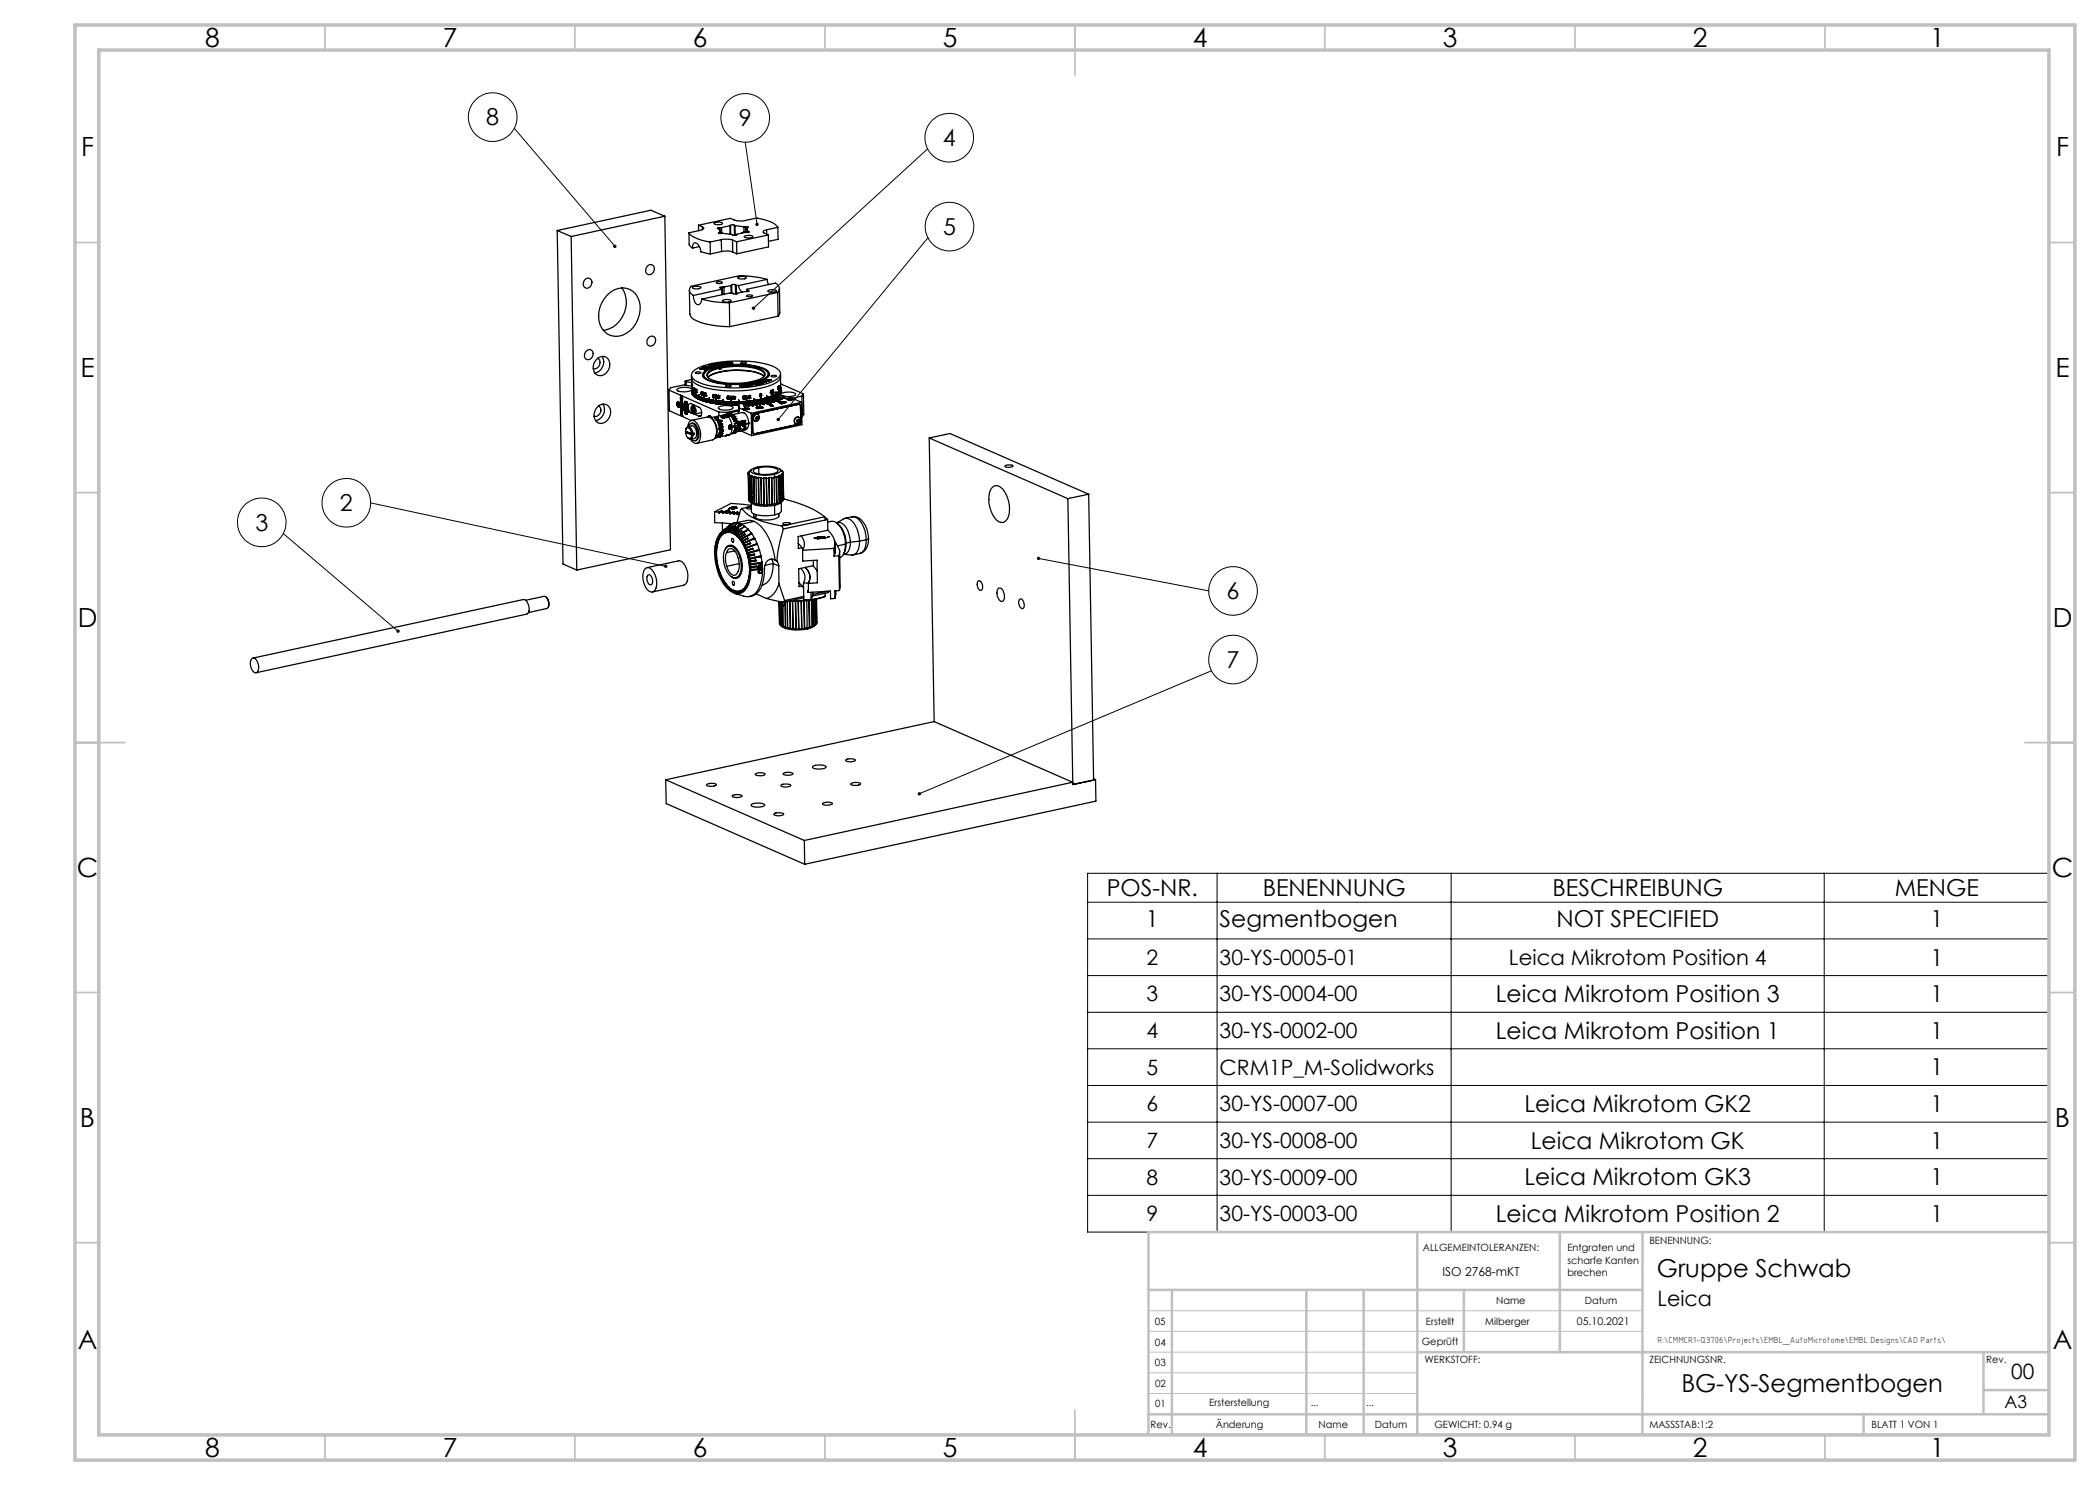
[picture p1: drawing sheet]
<svg xmlns="http://www.w3.org/2000/svg" width="420mm" height="297mm" viewBox="0 0 420 297" stroke-linecap="round" stroke-linejoin="round" font-family="sans-serif">
<defs><g id="words">
<g font-size="5.3">
<text x="41" y="9.5">8</text>
<text x="88.5" y="9.5">7</text>
<text x="138.5" y="9.5">6</text>
<text x="188.5" y="9.5">5</text>
<text x="238.5" y="9.5">4</text>
<text x="288.5" y="9.5">3</text>
<text x="338.5" y="9.5">2</text>
<text x="386" y="9.5">1</text>
<text x="16.2" y="31.2">F</text>
<text x="411.2" y="31.2">F</text>
<text x="16.1" y="75.5">E</text>
<text x="411.1" y="75.5">E</text>
<text x="15.5" y="125.5">D</text>
<text x="410.5" y="125.5">D</text>
<text x="15.4" y="175.5">C</text>
<text x="410.4" y="175.5">C</text>
<text x="16" y="225.5">B</text>
<text x="411" y="225.5">B</text>
<text x="15.5" y="269.7">A</text>
<text x="410.5" y="269.7">A</text>
<text x="41" y="291.5">8</text>
<text x="88.5" y="291.5">7</text>
<text x="138.5" y="291.5">6</text>
<text x="188.5" y="291.5">5</text>
<text x="238.5" y="291.5">4</text>
<text x="288.5" y="291.5">3</text>
<text x="338.5" y="291.5">2</text>
<text x="386" y="291.5">1</text>
</g>
<g font-size="4.9">
<text x="331.4" y="255.3">Gruppe Schwab</text>
<text x="336.3" y="278.3">BG-YS-Segmentbogen</text>
</g>
<g font-size="4.7">
<text x="97.3" y="25.1">8</text>
<text x="147.8" y="25.2">9</text>
<text x="188.6" y="29.2">4</text>
<text x="188.6" y="47">5</text>
<text x="51.1" y="106.1">3</text>
<text x="68" y="102.2">2</text>
<text x="245.3" y="119.8">6</text>
<text x="245.3" y="133.5">7</text>
<text x="221.4" y="179.2">POS-NR.</text>
<text x="252.5" y="179.2">BENENNUNG</text>
<text x="310.5" y="179.2">BESCHREIBUNG</text>
<text x="379" y="179.2">MENGE</text>
<text x="229.2" y="185.4">1</text>
<text x="243.9" y="185.4">Segmentbogen</text>
<text x="311.3" y="185.4">NOT SPECIFIED</text>
<text x="386.1" y="185.4">1</text>
<text x="386.1" y="193.1">1</text>
<text x="299.2" y="200.4">Leica Mikrotom Position 3</text>
<text x="386.1" y="200.4">1</text>
<text x="299.2" y="207.8">Leica Mikrotom Position 1</text>
<text x="386.1" y="207.8">1</text>
<text x="386.1" y="215.1">1</text>
<text x="304.9" y="222.4">Leica Mikrotom GK2</text>
<text x="386.1" y="222.4">1</text>
<text x="306.2" y="229.8">Leica Mikrotom GK</text>
<text x="386.1" y="229.8">1</text>
<text x="304.9" y="237.1">Leica Mikrotom GK3</text>
<text x="386.1" y="237.1">1</text>
<text x="299.2" y="244.4">Leica Mikrotom Position 2</text>
<text x="386.1" y="244.4">1</text>
</g>
<g font-size="4.2">
<text x="229.3" y="193">2</text>
<text x="243.9" y="193">30-YS-0005-01</text>
<text x="301.8" y="193">Leica Mikrotom Position 4</text>
<text x="229.3" y="200.3">3</text>
<text x="243.9" y="200.3">30-YS-0004-00</text>
<text x="229.3" y="207.6">4</text>
<text x="243.9" y="207.6">30-YS-0002-00</text>
<text x="229.3" y="214.9">5</text>
<text x="243.9" y="214.9">CRM1P_M-Solidworks</text>
<text x="229.3" y="222.3">6</text>
<text x="243.9" y="222.3">30-YS-0007-00</text>
<text x="229.3" y="229.6">7</text>
<text x="243.9" y="229.6">30-YS-0008-00</text>
<text x="229.3" y="236.9">8</text>
<text x="243.9" y="236.9">30-YS-0009-00</text>
<text x="229.3" y="244.2">9</text>
<text x="243.9" y="244.2">30-YS-0003-00</text>
<text x="331.5" y="261.2">Leica</text>
<text x="402.3" y="275.7">00</text>
</g>
<text font-size="3.5" x="400.9" y="281.6">A3</text>
<text font-size="2.5" x="288.5" y="255.3">ISO 2768-mKT</text>
<text font-size="2.1" x="315.4" y="265">05.10.2021</text>
<g font-size="2">
<text x="284.6" y="250.3">ALLGEMEINTOLERANZEN:</text>
<text x="313.5" y="250.3">Entgraten und</text>
<text x="329.9" y="248.7">BENENNUNG:</text>
<text x="313.5" y="252.8">scharfe Kanten</text>
<text x="313.5" y="255.3">brechen</text>
<text x="299.2" y="260.7">Name</text>
<text x="317" y="260.7">Datum</text>
<text x="231" y="264.9">05</text>
<text x="231" y="269.1">04</text>
<text x="284.4" y="268.9">Geprüft</text>
<text x="285.2" y="265">Erstellt</text>
<text x="297" y="265">Milberger</text>
<text x="231" y="273.3">03</text>
<text x="284.9" y="272.6">WERKSTOFF:</text>
<text x="329.9" y="272.6">ZEICHNUNGSNR.</text>
<text x="397.2" y="272.6">Rev.</text>
<text x="231" y="281.4">01</text>
<text x="231" y="277.3">02</text>
<text x="241.8" y="281.2">Ersterstellung</text>
<text x="262.1" y="281.2">...</text>
<text x="273.2" y="281.2">...</text>
<text x="230.1" y="285.7">Rev.</text>
<text x="243.2" y="285.7">Änderung</text>
<text x="263.7" y="285.7">Name</text>
<text x="275" y="285.7">Datum</text>
<text x="286.9" y="285.7">GEWICHT: 0.94 g</text>
<text x="329.9" y="285.7">MASSSTAB:1:2</text>
<text x="374.3" y="285.7">BLATT 1 VON 1</text>
</g>
<text font-size="1.8" x="331.5" y="268.6">R:\CMMCR1-Q3706\Projects\EMBL_AutoMicrotome\EMBL Designs\CAD Parts\</text>
</g></defs>
<g fill="none" stroke="#000" stroke-width=".25">
<path d="M111.4 46.1l2.8 1.2M111.4 46.1l1.2 66.7 2.8 1.2M114.2 47.3l1.2 66.7M117.2 55.8a.81 .81 0 0 1 1 0 .81 .81 0 0 1 .1 1 .86 .86 0 0 1-1 .9 .86 .86 0 0 1-.6-1.3zM121.4 59.1a3.7 3.7 0 0 1 4.5-1.2 3.7 3.7 0 0 1 2.1 4.1 5.4 5.4 0 0 1-5 5.3 3.9 3.9 0 0 1-3.2-4.9 6.1 6.1 0 0 1 1.6-3.3zM124.4 57.6a5.6 5.6 0 0 1-3.8 8.5M129.4 53.3a.87 .87 0 0 1 1.3-.1 .87 .87 0 0 1-.1 1.3 .82 .82 0 0 1-1.1 .4 .82 .82 0 0 1-.3-1.2zM133 43.2l-18.8 4.1M133 43.2l1.1 66.8-18.7 4M133 43.2l-2.8-1.2-18.8 4.1M137.8 46.6a6.3 6.3 0 0 0 4.2 1.8M137.8 46.6v2.3l.7 .7"/>
<path d="M137.9 58l.1 4.8a1.94 1.94 0 0 0 1.5 1.4l2.8 .8 3.6 .3M138.5 57.5a1.48 1.48 0 0 1 1.7 .1 1.48 1.48 0 0 1-1.7-.1zM138.5 49.6a.87 .87 0 0 1 .5-1.1 1.96 1.96 0 0 1 1.2 1.9l1.9 .4M138.7 59.1v.2a1.77 1.77 0 0 0 .9 1.7 .96 .96 0 0 0 .7-1.2M139.7 45l6.3-1.3a4.3 4.3 0 0 0 3.1 .4l2.2-.5 2.9 .8 .9 .5 .5 .6M139.7 45l.8 .4M139.7 45v1.1M139.9 49.3l-1.4 .3M140.3 59.8a20.2 20.2 0 0 0 5.6 .8M140.5 45.4l.3 .2-.3 .3-2.7 .7M140.5 45.4v.5M142 48.4l.1 2.4"/>
<path d="M142.8 44.7l1-.3 .6 .1 .1 .2a1.5 1.5 0 0 1-1.7 0zM143.3 56.4l.7-.1 .5 .2a.88 .88 0 0 1-1.2 0zM143.9 46.5l-.2 .1 2.6 .3 .6 .2 .3-.1M143.9 46.5v.2M144 45.5l-.5 .1 .4 .2 .1 .6M144 46.4l-.1 .1M144 46.4v.3M144 45.5v1.2M144.3 47.9l1.2-.1 1 .2M144.3 47.9l-2.3 .5M144.3 47.9v2.4M144.3 45.5h-.3"/>
<path d="M144.3 50.3a3.9 3.9 0 0 1 2.2 .1M144.3 50.3l-2.2 .5M144.3 45.5l.1 1.2M144.4 57.9v1M144.4 57.9l-5.7 1.2M144.5 57.4h.3M144.5 57.4l-.6 .1 .4 .1 .1 .3M144.5 57.4v1.5M144.8 57.4v1.4M146 45.2l-1.7 .3M146 45.2v1.6M146.1 45.1l-.1 .1"/>
<path d="M146.1 45.1v1.8M146.2 57.1l-1.4 .3M146.2 57.1v1.5M146.3 57l-.1 .1M146.3 57l.1 1.6M146.5 48l.8 .4M146.5 48v2.4M146.5 50.4l.9 .4M146.9 45l.1 .1M146.9 45l-.5-.1-.3 .2M146.9 45v2.1M147 45.1l1.8 .3"/>
<path d="M147 45.1v2M147.1 57l.1 .1M147.1 57l-.4-.1-.4 .1M147.1 57v1.8M147.2 47h.1M147.2 57.1h.5M147.2 57.1l.1 1.7M147.3 48.4l.1 2.4M147.4 58.7l-.5 .1-.9-.2-5.7 1.2M147.4 58.7h.1M147.5 55.5a1.41 1.41 0 0 1 1.8 .1 1.57 1.57 0 0 1-1.8-.1zM147.7 57.1l.1 .6 .6 .7"/>
<path d="M148.8 45.4h.3M148.8 45.4v1M148.8 46.4l-.6 .3M148.8 47.3a1.41 1.41 0 0 1 1.8 .1 1.57 1.57 0 0 1-1.8-.1zM149.1 45.4h.6l-.3 .2M149.1 45.4v1M149.1 46.4h-.3M149.3 59.2a1.04 1.04 0 0 1 1.2 0 1.04 1.04 0 0 1-1.2 0zM149.3 46.5l-2.1 .5M149.4 46.3l-.3 .1M149.4 45.6v.9M149.4 45.6l.1 .6"/>
<path d="M149.4 57.9l5.7-1.3a1.13 1.13 0 0 1 .4 1.9M149.4 57.9v.4M149.4 57.9v.1M149.4 58l.2 .1M149.4 58v.3M149.5 46.2l.2 .1M149.5 46.2v.3M149.6 58.1l.3 .1-2.5 .5M149.6 58.1v.2M149.7 46.3l.2 .1-.6 .1M149.7 46.3v.2M153.3 46l-.6 .2-.1 .2 .1 .2 1 .4"/>
<path d="M153.3 46l.1 .8M153.4 55.9a24.7 24.7 0 0 0-5.5-.8l-9.6 2.2a1.07 1.07 0 0 0 .4 1.8M153.4 55.9l.3 1M153.4 55.9l-5.7 1.2M153.6 58.2a1.39 1.39 0 0 1 1.7 0 1.57 1.57 0 0 1-1.7 0zM153.7 47l-6.4 1.4M153.7 47v2.4l-6.3 1.4M155.5 58.5l-9.6 2.1M155.5 58.5l.1 4.7M155.6 45.5l-2.3 .5M155.6 45.5v2.4l-1.9 .4M155.9 57.7l.1 4.8-.4 .7"/>
<path d="M117.1 70.3a.87 .87 0 0 1 1.3-.1 .87 .87 0 0 1 0 1.3 .82 .82 0 0 1-1.1 .4 .82 .82 0 0 1-.4-1.2zM119.5 71.8a1.43 1.43 0 0 1 1.6-.4 1.43 1.43 0 0 1 .9 1.4 1.9 1.9 0 0 1-.9 1.9 1.9 1.9 0 0 1-2 .1 2.16 2.16 0 0 1 .4-3zM119.5 71.6a1.14 1.14 0 0 1 .4 1.4 1.14 1.14 0 0 1-1.3 .7M120.4 71.3a2.26 2.26 0 0 1-1.4 3.3M129.6 67.7a.87 .87 0 0 1 1.3-.3 .87 .87 0 0 1 0 1.4 .87 .87 0 0 1-1.3 .2 .87 .87 0 0 1 0-1.3zM133.8 78l10 4.4M133.8 78l.1 4.2 4.4 1.9M136.1 79.5l.3 .2-.2 .3M136.1 79.7v.1M136.1 79.5h.1M136.1 79.1h.1M136.1 79.7h.1"/>
<path d="M136.1 79.1l.3 .3-.3 .1M136.1 79.1l.2 .3M136.1 79.8l.1 .2M136.1 80l.2 .2M136.1 79.9v.1M136.1 79.8l.1 .1M136.1 79.8h.1M136.2 79.2h.1M136.2 79.4h.1M136.2 79.2v.2M136.2 79.4l-.1 .3M136.2 79.2v.2h.1"/>
<path d="M136.3 79.9h-.1M136.3 79.9h.1M136.3 79.4h.1M136.3 79.8v.1M136.3 79.7h.1M136.3 79.7l-.2-.1v.2M136.3 79.8h.1M136.3 79.7v.1M137 76.3v.7l.2 .1M137 76.9l-2.9 .6-.3 .5M137.2 76.4v.7M137.2 76.4l1.1 .1"/>
<path d="M138.3 77h.1M138.3 76.8h.1M138.3 76.9v.1M138.3 77v.2l-1.1-.1M138.3 75.8l-1.3 .4 .2 .2M138.3 76.8v.2M138.3 75.9l.1 1.9M138.3 77l.1 .4M138.4 77v.4M138.4 77.4v.2v-.1M138.4 77.4v-.5v.6M138.4 78.5v.1"/>
<path d="M138.4 77.6h.1M138.4 78.4v.1M138.4 77.8h.1M138.4 77h.1M138.4 78.5h.1M138.4 78.4h.1M138.4 77.9a2.82 2.82 0 0 0-3 0 .86 .86 0 0 0 1 .4l.5 .1a1.68 1.68 0 0 0 1.5-.5M138.4 77.6v.9M138.4 77.5h.1M138.4 78.1h.1M138.4 78.6v.1M138.4 78.7v-.7v.7"/>
<path d="M138.4 78.6h.1M138.4 78.7h.1M138.4 78.2l.1 .6zM138.4 78.7l.1 .1M138.5 78.8v.1M138.5 78.8h.1M138.5 78.9l.1 .1M138.5 78.3h.1M138.5 78.9h.1M138.5 78.3v.6M138.5 78.1l.1 .9zM138.6 79v.1"/>
<path d="M138.6 79h.1M138.6 74.3a12.8 12.8 0 0 1 7.2-2.1 18.9 18.9 0 0 1 9.5 1.4 1.18 1.18 0 0 1 .8 1.1 1.18 1.18 0 0 1-.7 1.1 18 18 0 0 1-9.4 1.8l-2.4-.2a9 9 0 0 1-4.9-1.6 .99 .99 0 0 1-.1-1.5zM138.6 79.1v-.6l.1 .7M138.6 79.1h.1M138.7 78.6h.1M138.7 78.6v.6M138.7 79.2h.1M138.7 77.8l.1 .4M138.7 77.8h.1M138.8 78.6v.1M138.8 77.7v.4M138.8 77.7h.1"/>
<path d="M138.8 77.6l.1 .4M138.8 77.6l-.1 .2M138.8 79.3h.1M138.8 77.6v.1M138.8 77.6l.1 .1M138.8 77.6h.1M138.8 78.1h.1M138.8 79.2h.1M138.8 78.7v.6M138.9 78.1l-.1 .1M138.9 78.1h-.1M138.9 77.9h.1"/>
<path d="M138.9 78.1h.1M138.9 77.7v.4M138.9 78l-.1 .2M138.9 78.7h.1M138.9 77.9l.1 .2M138.9 79.3l.1 .1M138.9 77.7h.1M138.9 79.3h.1M138.9 78.7v.6M139 78.1h.1M139 78.2h.1M139 77.9v.2"/>
<path d="M139 77.9h.1M139 77.9l-.1 .1M139 78.2v.1M139 78.3h.1M139 77.7l.1 .1M139 77.7l-.1 .2M139 77.7v.1M139 77.9h-.1M139 79.4v-.9l.1 1M139 78l.1 .1M139 77.8v.1M139 77.8l.1 .1"/>
<path d="M139 78v.1M139 79.4h.1M139 77.8h.1M139.1 74.5a.95 .95 0 0 1 1.1 .1 .95 .95 0 0 1-1.1-.1zM139.1 78.1l-.1 .2M139.1 78.3h-.1M139.1 77.8v.5M139.1 78.1h.1M139.1 77.9v.1M139.1 78.1h-.1M139.1 78v.1M139.1 77.9h.1"/>
<path d="M139.1 77.9l.2 .1M139.1 77.9l.2 .1v.5M139.1 78.9h.1M139.1 78.3h.1M139.1 78.9v.6M139.1 78l-.1 .1M139.1 79.5h.1M139.2 78.2v.1M139.2 78.3l.1 .2M139.2 79.5l.1 .1M139.2 78.3h.1M139.2 77.9l.1 .1"/>
<path d="M139.2 78.1v.1M139.2 77.9h.1M139.2 78.1h.1M139.3 78.5h.1M139.3 79h.1M139.3 78.1l-.1 .1M139.3 79v.6M139.3 79.6h.1M139.3 78l-.1 .1M139.3 79.6l.1 .1M139.3 78h.1M139.3 78v.1"/>
<path d="M139.4 79.7v-.6l.1 .6 .1 .1M139.5 79.7h-.1M139.5 79.7h.1M139.6 79.8v-.6v.6M139.6 79.8h.1M139.6 79.7l.1 .1M139.7 79.8h.1M139.8 79.8l.1 .1M139.8 78.9l-.1 .9M139.8 79.8h.1M139.9 79.9v-.6v.6l.2 .1M139.9 79.9h.1"/>
<path d="M140 79.9h.1M140 73.7h.1M140 73.7l1.1 .2-.4-.2M140 73.7l.9 .2M140.1 80h.1M140.1 79.4v.6h.2M140.2 80h.1M140.2 78.6l.1 .4M140.2 78.6h.1M140.3 78.6v.4M140.3 78.5v.4M140.3 78.4l.2 .3"/>
<path d="M140.3 78.4l-.1 .2M140.3 78.4v.2M140.3 78.5h.1M140.4 78.4v.1M140.4 78.4l-.1 .1M140.4 78.9h-.1M140.4 78.5l.1 .2M140.5 78.7l-.2 .3M140.5 78.7v.2M140.5 78.9h-.1M140.5 78.7l-.1 .2M140.5 78.6l.2 .2"/>
<path d="M140.5 73.7h.1M140.5 73.5h.1M140.5 73.5l1.1 .2h-.9M140.5 73.5h-.1l1 .2M140.5 73.7h.9M140.5 73.7l.4 .2M140.5 73.5l1.1 .2M140.6 78.9l.1 .2M140.6 78.6l.1 .2M140.6 78.6h-.1M140.6 78.9h.1M140.6 75.1l.1 .4"/>
<path d="M140.6 78.6l.2 .2M140.6 78.6h.1M140.7 78.8h.1M140.7 78.8l-.1 .1M140.7 74.5a8.5 8.5 0 0 1 5.3-1.6 13.9 13.9 0 0 1 7.3 1.1 .89 .89 0 0 1 .6 .8 .89 .89 0 0 1-.5 .8 16.3 16.3 0 0 1-10.3 .9 3.8 3.8 0 0 1-2.6-1.3zM140.7 78.5l.2 .1-.1 .2M140.7 78.5l-.2 .1M140.7 78.6h-.1M140.7 78.6l.1 .1M140.7 78.5h.1M140.7 78.8v.3M140.7 73.7h.1"/>
<path d="M140.7 78.8l.1 .1M140.7 79.3v.9M140.8 78.5l-.2 .1M140.8 78.5v.2M140.8 78.5l-.1 .1M140.8 78.9v.1M140.8 78.8l.1 .2M140.8 78.8h.1M140.8 78.7v.1M140.8 78.7h.1M140.8 79l-.1 .1M140.8 78.9h.1"/>
<path d="M140.8 79h.1M140.9 79l-.2 .1M140.9 79v.1M140.9 73.2l.9 .4zM140.9 78.6l.3 .1M140.9 78.6l.4 .1-.3 .4 .1 .1M140.9 73.9h.1M140.9 78.6h.1M141 78.9v.1M141 79l.1 .2M141 78.6l.2 .1M141 73.2h.1"/>
<path d="M141 78.9h.1M141 79h.1M141.1 74.4l-.2 .1a.77 .77 0 0 0 0 1.2M141.1 78.8l-.1 .1M141.1 79.2h.2M141.1 79.2h.1M141.2 78.7l-.2 .1M141.2 78.7h.1M141.2 78.7l-.1 .1M141.3 79.2h-.2M141.3 79.2h.1M141.4 73.7h.1"/>
<path d="M141.4 79.8v.6h.2M141.4 79.8v.6M141.7 73.3h.1M141.8 73.1l.9 .2-.5 .1-.5-.1M141.8 73.1h.1M141.8 73.1h-.1l.3 .1M141.8 73.3l.1 .1M141.8 73.3l.3-.1 .3 .1M141.9 73.2l-.2 .1M141.9 73.2h.1M141.9 73.4h.2M141.9 73.4h.1"/>
<path d="M142 73.2h.1M142 73.2h-.1M142.1 73l1 .2M142.1 73.4h.1M142.3 73.4h-.2M142.3 73.4h.1M142.3 80l.1 .6zM142.4 73.3h.1M142.4 73.3l-.1 .1M142.5 73h.1M142.5 73l.5 .1M142.5 79.2l.2 .4"/>
<path d="M142.5 79.2h.1M142.6 79.2l.1 .3M142.6 72.8l.1 .1-.2 .1M142.6 72.8l-.5 .2M142.6 72.9l-.5 .1M142.6 72.9h.1M142.6 72.8v.1M142.6 79.1l.1 .4M142.6 79.1h.1M142.7 78.9l.2 .4M142.7 78.9l-.1 .1-.1 .2M142.7 78.9l-.1 .3"/>
<path d="M142.7 79l.1 .1M142.7 79l-.1 .1M142.7 79.5h.1M142.7 79.5v.1M142.8 79.5h-.1M142.8 79.1h.1M142.8 79.1v.2M142.8 79.4l-.1 .1M142.8 79.3h.1M142.8 79.4v.1M142.8 79.1v.3M142.8 79.3v.2"/>
<path d="M142.9 79.3l-.2 .3M142.9 79.3v.2M143 73.1v.1M143 79.3l.2 .4M143 79.3h.1M143.1 79.1l.1 .5M143.1 79.1h.1M143.1 73.2h.1M143.1 72.8h.1M143.1 72.8h-.2l.6 .3h.2v-.3M143.1 72.8l.5 .3M143.1 72.8h-.2"/>
<path d="M143.2 73.1l-.1 .1M143.2 73.1h.1M143.2 73.1h-.2M143.2 79l.2 .4M143.2 79l-.2 .1v.2M143.2 79l-.2 .3M143.2 79.1h-.1M143.2 79.1l.1 .1M143.2 79.6h.1M143.2 79.7h.1M143.2 79.8v.9M143.2 79.1h.1"/>
<path d="M143.3 79.5l-.1 .1M143.3 79.3h.1M143.3 79.2h.1M143.3 79.2v.3M143.3 79.6l-.1 .1M143.4 79.4l-.2 .3M143.4 79.3v.2M143.4 79.3v.1M143.5 79.5l.1 .2M143.5 79.3v.1M143.5 79.2l.1 .1M143.5 79.2v.1"/>
<path d="M143.5 79.5h.1M143.5 79.4h.1M143.5 79.1v.2M143.6 79.7h.1M143.6 79.1l-.1 .1M143.6 79.1l.1 .1M143.6 79.3l.1 .1M143.6 79.1h-.1M143.6 73.1h.1M143.6 79.3l-.1 .1M143.6 79.4h.1M143.6 79.4l-.1 .1"/>
<path d="M143.6 79.5l.3 .1M143.6 79.4l.1 .1M143.6 79.2v.2M143.6 79.2h.1M143.6 79.5h.1M143.7 79.4l-.2 .1M143.7 79.4h.1M143.7 72.8h.1M143.7 72.8l.6 .1M143.7 72.8l-.1 .3M143.7 79.5h-.1M143.7 79.2h.2"/>
<path d="M143.7 79.1l.2 .1M143.7 79.1h-.2M143.7 79.1l-.1 .1M143.7 79.7h.2M143.7 79.7h.1M143.8 79.4l-.1 .1M143.8 73.5l-.3-.1a3.8 3.8 0 0 0-2.7 1.4 1.18 1.18 0 0 0 1 1.3 17.5 17.5 0 0 0 8.8 .4M143.8 73.5a3.1 3.1 0 0 0-2.4 1.4 1.4 1.4 0 0 0 1.2 1.2 15.7 15.7 0 0 0 7.6 .2l.4 .2M143.8 73.3a15.7 15.7 0 0 1 9.3 .7l.4 .3a.86 .86 0 0 1-.5 1.3l-1.2 .6-.9 .2-.3-.1M143.8 73.3l-.1 .2M143.8 73.5l.1 .2M143.8 73.3l.3 .1"/>
<path d="M143.8 73.6l.4 .2M143.9 79.6l-.2 .1M143.9 79.6h.1M143.9 73.7a3.1 3.1 0 0 0-2.4 1.3l.2 .6M143.9 73.7v.1h.3M143.9 79.2h.1M144 72.6h.1M144 72.6l.5 .4-.8-.2M144 72.6h-.2l.5 .3M144.1 73.4a14.9 14.9 0 0 1 8.2 .6l.7 .6a1.1 1.1 0 0 1-1 1.2l-1.4 .5M144.1 72.6l.6 .1M144.1 72.6h.2"/>
<path d="M144.1 73.4l.1 .2M144.2 73.6a15.2 15.2 0 0 1 8 .5l.4 .3a.62 .62 0 0 1 .1 1M144.2 73.6v.2M144.3 72.6l.6 .1M144.3 72.6h-.2M144.3 72.6h.1M144.5 60.1a1.45 1.45 0 0 1 1.7 .1 1.48 1.48 0 0 1-1.7-.1zM144.6 80v.9zM144.7 72.7l-.1 .1M144.7 72.8h.1M144.7 72.7h.1M144.7 72.8h.2"/>
<path d="M144.7 72.8l.3-.1 .3 .1M144.9 72.7h.1M144.9 72.7h.2M144.9 72.8h.2M144.9 72.8h.1M145.1 77.2a.89 .89 0 0 1 1.1 0 1.04 1.04 0 0 1-1.1 0zM145.1 72.5l.4 .3h-.9l.1-.1M145.1 72.8h.1M145.1 72.5h.1M145.1 72.5h-.1l.1 .1M145.1 72.6v.1M145.3 72.8h.1"/>
<path d="M145.3 72.8h-.2M145.3 72.5l.1 .1M145.4 72.6h.1M145.4 72.6a.49 .49 0 0 1 .8 .1M145.4 79.5l.2 .4M145.4 79.5l.1 .3h.2M145.4 79.5h.1M145.5 79.3l-.1 .2M145.5 72.7l.4 .1M145.5 72.7h.1M145.5 72.5h-.2M145.5 79.2h.1"/>
<path d="M145.5 79.4l.1 .4M145.5 79.3v.1M145.5 72.5h.1M145.6 79.2l.2 .3M145.6 79.2l-.2 .3M145.6 79.3h.1M145.6 79.3h-.1M145.6 79.3l-.1 .1M145.6 79.3l.1 .1M145.6 79.8h.1M145.7 79.8l-.1 .1M145.7 72.4l.5 .1"/>
<path d="M145.7 72.4l-.2 .1M145.7 79.7l-.1 .1M145.7 72.4h.1M145.7 79.3v.1M145.7 79.3l.1 .2M145.7 79.7h.1M145.8 79.5h.1M145.8 79.5v.2M145.8 79.5v.3l-.2 .1M145.9 79.5l-.2 .3M145.9 60.6v4.7M145.9 79.3h.4"/>
<path d="M145.9 79.3h.5l-.2 .2M145.9 72.8h.1M146 79.7l.2 .2M146 79.3h.3M146 79.3h.1M146 79.7h.1M146 79.3h-.1M146 79.6v.1M146 79.6h.1M146.1 79.7l.1 .1M146.1 79.7h.1M146.2 72.5l.2 .1"/>
<path d="M146.2 79.9h.1M146.2 72.5h.1M146.2 72.7l-.3 .1M146.2 79.5l-.1 .2M146.2 79.5h.1M146.2 72.7h.1M146.3 79.3l-.3 .3M146.3 72.6l-.1 .1M146.4 79.8l-.2 .1M146.4 79.8h.1M146.4 79.8h-.2M146.4 72.6v.1l-.5 .1-.4-.1"/>
<path d="M146.4 72.6h.1M146.5 79.4l.1 .1M146.5 79.7l.1 .2M146.5 79.7h.1M146.6 79.5v.1M146.6 79.3l.3 .1M146.6 79.3l-.1 .1M146.6 79.3h.1M146.6 79.5h.1M146.6 79.9h.2M146.6 79.7l.2 .1M146.6 79.4l.2 .2"/>
<path d="M146.6 79.8l.2 .1M146.6 79.4h.1M146.6 79.7h.1M146.6 79.8v.1M146.6 79.6h.1M146.6 79.6l-.1 .1M146.6 79.3v.1M146.8 79.6l-.2 .1M146.8 79.3l-.2 .1M146.8 79.3l.1 .1M146.8 79.3h-.2M146.8 79.6h.1"/>
<path d="M146.8 79.3h.1M146.8 79.9h.1M146.9 79.9h-.1M146.9 79.8h.1M146.9 79.8h-.1M146.9 79.4h.1M146.9 79.8l-.1 .1M146.9 79.8v.1M148 77.1l.4 .1M148.1 77.2l.5 .1M148.1 77.2h.3M148.1 77.2v.1"/>
<path d="M148.2 72.6a.97 .97 0 0 1 1.1 0 .99 .99 0 0 1-1.1 0zM148.3 77.2h.1M148.3 77.2h-.2M148.3 77.1h.3M148.3 77.1h.1M148.4 77.2h.3M148.4 77.2h.1M148.4 77.1h.2M148.4 77.1h-.1l.6 .1M148.4 77.2h.2M148.4 77.1h.1M148.5 79.5l.3 .3"/>
<path d="M148.5 79.5l.2 .3M148.5 79.5h.1M148.5 77.2h.1M148.6 77.1h.2M148.6 77.3h.1M148.6 77.1h.3M148.6 77.1h.1M148.6 79.3h.1M148.6 77.2h.1M148.6 79.3v.4M148.6 79.7h.1M148.7 77.2h-.3"/>
<path d="M148.7 79.3v.4M148.7 79.2l.2 .1 .1 .2M148.7 79.2l-.2 .3M148.7 79.2h.1M148.7 79.2l.1 .1M148.7 79.2l-.1 .1M148.7 79.3h.1M148.7 79.2v.1M148.7 79.8h.1M148.8 77a.51 .51 0 0 0-.8 .2h.3M148.8 77h-.7l-.1 .2M148.8 77h.1"/>
<path d="M148.8 77.1l.2 .1M148.8 79.3h.1M148.8 77.1h.1M148.9 79.3v.4h-.2M148.9 77.2l-.3 .1M148.9 79.3v.2M148.9 77.1v.1M148.9 79.5v.2l-.2 .1M148.9 79.5h.1M148.9 77.1h.1M148.9 77.1l.1 .1M149 77.2l-.4 .1"/>
<path d="M149 79.5l-.2 .3M149 77.2h-.1M149 77.1v.1M149 79.4h.2M149 79.3h.2zM149.1 77h.1M149.1 77l.1 .1M149.2 79.8h.1M149.2 79.7v-.5v.6M149.2 79.7h.1M149.2 77.1h.1M149.2 77h.2"/>
<path d="M149.2 77v.1M149.3 77.1h.2M149.3 77.1h.1M149.3 79.9v.7M149.3 77h.1l-.2 .1M149.3 77h-.2M149.4 77h-.3M149.4 77h.1M149.4 77.1h.1h-.2M149.4 77.1h-.2M149.5 79.4l-.3-.1h.3v.1M149.5 79.4h-.3"/>
<path d="M149.5 79.4h.1M149.5 79.4l-.3 .3M149.5 77.1h.1M149.5 79.3v.1M149.5 79.4l-.3 .4M149.6 79.3l.1 .1M149.6 79.3h.1M149.6 79.6h.1M149.6 79.6l.1 .1M149.7 77l.2 .1-.9 .1M149.7 79.4h.1M149.7 79.3l.1 .1"/>
<path d="M149.7 79.7h.1M149.7 79.3h.1M149.7 77h.1M149.7 79.7h.2M149.7 79.6l.1 .1M149.7 79.2v.1M149.7 79.5l.1 .2M149.7 79.2h.1M149.7 79.5v.1M149.8 76.8l-1 .2M149.8 79.4h.1M149.8 79.4l-.2 .2"/>
<path d="M149.8 79.2l-.1 .1M149.8 76.8l.1 .1M149.8 76.8v.1M149.8 79.1l-.2 .2M149.8 79.1l.2 .1M149.8 79.1l-.1 .1M149.8 79.4l-.1 .1M149.8 79.7h.1M149.8 79.1l.1 .1M149.8 79.4l.1 .1M149.9 79.5l-.2 .1M149.9 79.4h.1"/>
<path d="M149.9 79.2h-.1M149.9 79.2h.1M149.9 77.1h.1M149.9 77.1l-.9 .1M149.9 76.9l-1.1 .1M149.9 76.9h.1M149.9 79.4v.1M149.9 76.9h.3v.1zM150 79.7h-.1M150 79.6h.1M150 79.6l-.2 .1M150 79.2h.1"/>
<path d="M150 79.7h-.2M150 79.7h.1M150 76.9l.2 .1M150 76.9v.1M150 79.1v.1M150 79.6v.1M150.1 77h.1M150.2 77.1l-.7-.2 .4 .2M150.2 77.1h.1M150.2 77h.1M150.4 76.8v.3M150.4 76.8l.1 .3-.8-.1"/>
<path d="M150.4 76.9l.1 .2M150.4 77.1h-.2M150.4 77.1h.1M150.6 76.3l-.1 .1M150.6 76.5v.1M150.8 76.8h-.4M150.8 76.8h.1M150.8 76.8l.3 .1M150.9 76.7l-1 .2M150.9 76.7l.4 .2M150.9 76.7l.5 .2-1-.1M150.9 76.7h.1"/>
<path d="M151 76.7h.3M151.1 76.6h.1M151.1 76.6l-1.2 .3M151.1 76.7h.1M151.1 76.6v.1M151.1 76.7h-.1M151.1 76.9v.1M151.2 76.6l.2 .1M151.2 76.7h.2M151.2 76.6v.1M151.3 76.7h.1M151.3 76.7v.1"/>
<path d="M151.3 76.9h-.2M151.3 76.9h.1M151.3 80v.4M151.4 76.7h.1M151.5 76.8h.1M151.5 76.7v.1M151.5 76.8h.2M151.6 76.5l.7 .2-.8 .2-.2-.2M151.6 76.5h-.2l.2 .1M151.6 76.6l-.2 .1M151.6 76.5l-.1 .1M151.6 76.5h.1"/>
<path d="M151.6 76.5l.6 .2M151.7 76.8h.1M151.8 76.4v.1M151.8 76.5h.1M151.9 79.9v.4M151.9 76.7l-.2 .1M151.9 76.7l-.4 .1M151.9 79.1l.3 .3M151.9 79.1v.2M152 76.4h-.2M152 79.3h.1M152 79.2l.2 .1"/>
<path d="M152 78.9h.1M152 79.2h.1M152 76.4l-.2 .1M152 79.1h.1M152 76.4h.1M152 78.9v.3M152 76.5h.1M152.1 76.5l.1 .1M152.1 76.3h.1M152.1 76.3l-.1 .1M152.1 79.3l.1 .1M152.1 76.4h-.1"/>
<path d="M152.1 76.4h.1M152.1 76.3v.1M152.2 76.3h.5M152.2 78.7l.1 .3M152.2 78.7l-.3 .4M152.2 78.8l-.2 .1M152.2 78.8h.1M152.2 76.6h.3M152.2 76.4h.5M152.2 76.4l.4 .1h-.1M152.2 76.5h.3M152.2 76.4v.1"/>
<path d="M152.2 76.3v.1M152.2 76.5v.1M152.2 79.5v.7M152.2 78.8v.5M152.3 79l-.2 .3M152.3 79h.1M152.3 79l-.1 .4M152.4 79.8v.3M152.5 76.2l-.1 .1 .9 .1-.3-.1M152.5 76.3h.1M152.5 76.2l.4 .1M152.5 76.2v.1"/>
<path d="M152.5 76.5v.1M152.5 76.3h.4M152.6 76.5l-.1 .1M152.6 76.5h.1M152.7 76.3v.1M152.7 76.3l.2 .2M152.7 75.1h-.1a12.8 12.8 0 0 0-7.7-.8l-1.7 .3-1.5 .7M152.7 76.4h.1M152.7 76.4l.1 .1-.5 .2-.4-.2M152.8 75.3v-.1a9.5 9.5 0 0 0-6.1-1.2l-2 .2a5.7 5.7 0 0 0-3.1 1.3M152.9 76.3h.1M153 76.1h-.2l.3 .1"/>
<path d="M153 76.1l.6 .1M153 76.1h.1M153 76.1l-.1 .1M153 76.1l.6 .2M153 76.3l.2 .1M153.1 76.2l-.2 .1M153.1 79.6l.1 .4M153.2 80h-.2M153.2 79.9v.1M153.2 79.9h.1M153.2 79.9l1.6 .6-1.6-.5M153.3 75.9l-.2 .1 .7 .1"/>
<path d="M153.3 74.2l.1 .1a.76 .76 0 0 1 .1 1.2M153.3 75.9l.6 .2M153.3 76h-.1M153.3 76l.6 .1M153.3 75.9v.1M153.4 79.9v-.7v.7M153.4 79.9h-.2M153.5 79.9h-.1M153.5 79.9h.1M153.5 79.9l1.2 .3-1.3-.3M153.5 79.9l1.2 .3M153.6 76.2v.1"/>
<path d="M153.6 79.8v-.4v.4M153.7 79.8l-.2 .1M153.7 79.8l2.3 .7M153.7 79.8h.1M153.7 79.8l2.4 .7M153.8 76.1l-.2 .1M153.8 74.9l-.1 .3M153.8 76.1l-.2 .2M153.8 79.8v-.4v.4M153.9 76.1h.1M154 79.7l1.2 .3-1.5-.2M154 79.7l-.1 .1"/>
<path d="M154 79.7h.1M154 79.7v-.4l.1 .4M154.1 79.7h-.1M154.1 79.7h.1M154.1 79.7l1.8 .4M154.1 75.9l-.2 .2M154.1 75.9l.2 .1-.7 .3h-.6M154.1 78.5l.2 .2M154.1 76l-.2 .1M154.1 78.5v.2M154.1 78.6l.1 .1M154.1 78.2h.1"/>
<path d="M154.1 78.6h.1M154.1 76l.1 .1M154.1 75.9v.1M154.1 78.2v.4M154.1 78.5h.1M154.2 79.7h.1M154.2 78.5v.1M154.2 79.7l1.8 .4M154.2 75.2a1.04 1.04 0 0 1 1.1 0 1.04 1.04 0 0 1-1.1 0zM154.2 79.6v-.4v.4M154.2 78.6l.1 .1M154.2 78.7h.1"/>
<path d="M154.2 78.2v.3M154.2 78.1l.2 .2M154.2 78.1l-.1 .4M154.2 78.1l.1 .2M154.2 78.2h-.1M154.2 78.2h.1M154.3 78.2h.1M154.3 78.2v.5M154.3 79.6l-.1 .1M154.3 79.6h.1M154.3 79.6l1.4 .3M154.3 78.3v.4"/>
<path d="M154.3 78.3h.1M154.4 78.3l-.1 .4M154.4 78.8h.1M154.4 78.8v.7M154.5 78.5l.1 .1M154.5 78.5h.1M154.5 78.5l-.1 .1M154.5 79.5l-.2 .1M154.6 78.2l-.1 .3M154.6 78.2h.1M154.6 79.5h-.1M154.6 79.5h.1"/>
<path d="M154.6 79.5l1.9 .4-2-.4M154.6 79.1v.4M154.6 77.9l.1 .1M154.7 78l-.3 .1 .3-.1M154.7 78l-.2 .5M154.7 78.5h.1M154.7 78.5l-.1 .1M154.7 78l-.1 .2M154.7 78.4h.1M154.7 78.4l-.1 .1M154.7 78l-.3 .1M154.7 79.4l-.1 .1"/>
<path d="M154.7 79.4h.1M154.7 78.4v.1M154.7 79.4l1.4 .3-1.4-.3M154.8 79h.1M154.8 79v.4M154.9 79.3l-.2 .1M154.9 79.3h.1M154.9 79.3l2.8 .5M154.9 79.3v-.4v.4M155.1 79.2l-.1-.4 .1 .4M155.2 78.4h.1M155.2 78.4v.7"/>
<path d="M155.2 78.4l.1 .7M155.3 78.6h.1M155.4 78.6v.5M155.5 79.1v-.6v.6M155.6 78.5h.1M155.6 77.6h.1M155.6 79.1h.1M155.6 78.5l-.1 .6M155.6 77.4h.1M155.6 77.8h.1M155.6 63.2l-9.7 2.1M155.6 77.6l.1 .3"/>
<path d="M155.6 77.2l.1 .1M155.6 77.6l.1 .2M155.6 77.3h.1M155.7 77.3l.1 .2M155.7 77.3l-.1 .3M155.7 78.4l-.1 .7M155.7 77.8v.1M155.7 77.3v.1M155.7 77.8h.1M155.7 79.9h.1M155.7 77.4l-.1 .2M155.7 78.9h.1"/>
<path d="M155.7 77.4h.1M155.7 77.4v.4M155.7 77.5h.1M155.8 77.5l-.1 .4M155.8 78v.9M155.8 78.9h-.1M155.8 78.9h.1M155.8 77.6h.1M155.8 77.4h.1M155.8 77.7h.1M155.8 77.1l.1 .6M155.8 77.3l.1-.1v.1"/>
<path d="M155.8 77.3h.1M155.8 77.4l.1 .2M155.9 77.3h.1M155.9 78.8h.1M155.9 78.8v-.6l-.1 .7M155.9 77.3l-.1 .1M155.9 77.3v.4M155.9 77.3v.3M155.9 78.1v.6zM155.9 78.7v.1M155.9 78.7h.1M156 78h.1"/>
<path d="M156 78.6v.1M156 78.6h.1M156 78v.6M156 77.9v.6zM156 78.5v.1M156 78.5h.1M156.1 77.5h.1M156.1 77.5v.9M156.1 74.8a1.73 1.73 0 0 1-1.3 2 23.4 23.4 0 0 1-15 .3 1.71 1.71 0 0 1-1.5-2.1M156.1 75.6v2.7M156.1 77.7h.1M156.1 78.3v.1"/>
<path d="M156.1 78.4v.1M156.1 78.4h.1M156.1 78.3h.1M156.1 77.7v.6M156.1 76.8l4.6 2M156.1 78.1v.1M156.1 77.6h.1M156.1 78.2h.1M156.1 78.1h.1M156.3 78.7l.8-.2 1-.1a.91 .91 0 0 1 1 .5 3 3 0 0 1-2.9 .1zM157.6 79.9h.5M157.6 79.9l.4 .2 .3-.1-.2-.1"/>
<path d="M157.6 79.9v.1M157.6 79.9h.1M157.7 79.9v.1M157.7 79.8l-2.8-.5 .4-.2 2.6 .3 2.4 1.1M157.7 80h.2M157.7 80h.5M157.7 80h.1M158 79.7l.3 .1M158 79.7l-.1 .1M158 79.7h.1M158 79.8h.1M158.1 79.9l.2 .1"/>
<path d="M158.1 79.9h.1M158.1 79.7h.3M158.1 79.7h-.1M158.1 79.8h.2M158.1 79.7h.2M158.1 79.7l-.1 .1h.1M158.1 79.7h.1M158.1 79.8h.1M158.3 79.8h.1M158.3 79.7h.1M158.4 79.7l-.1 .1M158.4 79.7l.2 .1"/>
<path d="M158.4 79.7h.1M158.4 79.8h-.1M158.4 79.8l.1 .1M158.4 79.8h.1M158.5 79.9h.1M158.5 79.8v.1M158.6 79.8v.1M158.6 79.8h.1M160.4 79.2l-2 .5M160.4 79.2v4.2M160.7 78.8l-.3 .4M160.7 78.8l.1 4.1-.4 .5"/>
<path d="M119.6 81.3a1.52 1.52 0 0 1 2-.2 1.52 1.52 0 0 1 .5 1.9 1.96 1.96 0 0 1-2.4 1.6 2.02 2.02 0 0 1-.1-3.3zM119.7 81.2a1.16 1.16 0 0 1 .4 1.4 1.16 1.16 0 0 1-1.3 .7M120.6 80.8a2.2 2.2 0 0 1-1.5 3.3M135.4 80.5l.3-.1 .2 .4v.5l-.2 .1M135.4 80.5v.5M135.4 81l.3 .4M135.4 80.5l.2 .1M135.5 80.4h.1a.63 .63 0 0 1 .1 1.1l-.3-.5zM135.5 80.5h-.1M135.5 80.4a.6 .6 0 0 1 .2 1l-.3-.4zM135.6 81.3v.1M135.6 81l.2 .2"/>
<path d="M135.6 81h-.2M135.6 80.6v.4M135.8 81.2l-.1 .2M135.8 80.5l-.2 .1M135.9 81.2h-.1M135.9 80.9l-.3 .1M136.1 80.4v.2M136.1 80l.1 .2M136.1 80.9v.1M136.1 80.8v.2M136.1 80h.1M136.1 80.4h.1"/>
<path d="M136.1 80.8v.1M136.1 80.3l.3 .1h-.2M136.1 80.3v.1M136.1 80.6h.1M136.1 80.7v.2M136.1 81l.1 .1M136.1 80.7v.1M136.1 81.2h.1M136.1 81.5h.1M136.1 81.9h.1M136.1 81h.1M136.1 82.4h.1"/>
<path d="M136.1 83h.1M136.1 81.5l.3 .2M136.1 81.9l.3 .1v-.1M136.1 83h.3M136.1 81.2l.3 .1M136.1 81.9h.3M136.1 82.6v.1M136.1 83l.3 .1M136.1 82.3h.1M136.1 81.2l.3 .2M136.1 81.5l.3 .1M136.1 82.3l.3 .2"/>
<path d="M136.1 82.4l.3 .1M136.1 82.7l.3 .1M136.1 82.6h.1M136.1 82.7h.1M136.2 80.3h.1M136.2 80.5l.2 .2M136.2 80.3v.2M136.2 80.7v.3M136.2 80.7h.1M136.2 80.2h.1M136.2 82.1h.1M136.2 80.3v.1"/>
<path d="M136.2 80.2l.2 .1v-.2l-.1 .1M136.2 81h.1M136.2 81.1h.1M136.2 81.7h.1M136.2 80.6l.2 .1M136.2 80.6h.1M136.2 81.7l.2 .2M136.2 80.9v.1M136.2 80h.1M136.2 80.9h.1M136.2 80.3l.2 .1M136.3 80.7l-.1 .2"/>
<path d="M136.3 82.1h.1M136.3 82.3h.1M136.3 80.8h.1M136.3 80.8l-.1 .3M136.3 80.8l.1 .2M136.3 80.7l.1 .3M136.3 82.1v.3M136.3 82.1l.1 .1M136.3 81.1h.1M136.3 80.2h.1M136.4 81.1h.1M136.4 81l-.1 .1"/>
<path d="M136.4 81h.1M136.4 81.3h.1M136.4 81.4h.1M136.4 81.5h.1M136.4 81.6h.1M136.4 81.9h.1M136.4 82.4h.1M136.4 81.1v.2M136.4 81.4v.1M136.4 82.8v.1M136.4 83.1v.2M136.4 81.1v.4"/>
<path d="M136.4 82.5h.1M136.4 81.6l-.2 .1M136.4 83h.1M136.4 83.1h.1M136.4 83.3h.1M136.4 81v.1M136.4 82.1v.3M136.4 82.5l-.2 .2 .2 .1v.5M136.4 82.1l-.3-.1v.4M136.4 81.7h-.2l.2 .2M136.4 82.5l-.3 .1M136.6 80.7h.1"/>
<path d="M136.6 81.3h.1M136.6 81.3h.2l-.2 .2 .3 .2-.3-.1M136.6 80.7l.2 .1M136.6 81.3l.2 .1M136.6 81.1h.1M136.6 81.5h.1M136.6 81.6h.1M136.6 82h.1M136.6 81.1v-.1v.3M136.6 82v-.3l.3 .1-.1 .3M136.6 81.5v.1M136.6 81.1l.2 .1"/>
<path d="M136.6 81l.2 .1M136.6 81.7h.1M136.6 81.7v.3M136.6 81.7l.1 .1M136.7 80.7h.1M136.7 81h.1M136.7 80.7v.3M136.7 80.8h.1M136.7 81.8h.1M136.7 82.1h.1M136.7 80.8v.2M136.7 81.8v.3"/>
<path d="M136.7 81.8l.1 .3M136.8 81.1h.1M136.8 80.8h.1M136.8 80.8v.3M136.8 81.2h.1M136.8 81.4h.1M136.8 81.8h.1M136.8 82.1h.1M136.8 80.8v.5M136.8 81.8v.3M136.8 81.4l-.2 .1M137 81.3l.1 .2"/>
<path d="M137 80.9h.1M137 80.7h.1M137 81h.1M137 80.6h.1M137 81.3h.1M137 80.6v-.3l.3 .1v.5l-.2 .1 .2 .1-.3-.1M137 80.7h.3M137 80.9v.1M137 81.6l.3 .2-.2 .1M137 81.6h.1M137 81.6l.1 .1M137 80.7l.3 .1"/>
<path d="M137.1 81.1a.28 .28 0 0 1 .2 .2 .28 .28 0 0 1 0 .3M137.1 81.1l-.1 .2M137.1 82.2v.1M137.1 82l.2 .1v.4M137.1 82v.2M137.1 82.2v.2M137.1 80.4h.1M137.1 81.1h.1M137.1 81.9h.1M137.1 81.5h.1M137.1 82.2h.1M137.1 82.8h.1"/>
<path d="M137.1 81.5l.1 .1v-.3l-.1 .2M137.1 82.8v-.4l.2 .1v.4M137.1 80.4l-.1 .2M137.1 81.5v.1M137.1 82.4h.1M137.1 82h.1M137.1 81.6h.1M137.1 82.5h.1M137.1 82.5v.3M137.1 86.5a1.11 1.11 0 0 0 .9 1.2l.3-.4v-.3M137.1 86.5l.3-.1 1.5 .5M137.1 86.5l1.2 .5"/>
<path d="M137.1 81.6v.3M137.1 81.2h.1M137.2 81.2h-.1v.3M137.2 81.2l.1 .2M137.2 80.4h.1M137.2 80.6h.1M137.2 81.7h.1M137.2 82.3h.1M137.2 82.3v-.1v.2M137.2 80.4v.2M137.2 81.7v.1h.1M137.2 82.3l-.1 .1"/>
<path d="M137.2 82.1h.1M137.2 81.2h.1M137.2 81.7l.1 .1M137.2 81.5h-.1M137.2 85.8a.5 .5 0 0 1 .6-.5 1.72 1.72 0 0 1 .8 1.4M137.2 82.1l-.1 .1M137.2 82.1l.1 .2M137.2 82.5h.1M137.2 82.5v.3M137.2 82.8h.1M137.2 82.6h.1M137.2 82.6v.2"/>
<path d="M137.3 85.7l.1-.2a.99 .99 0 0 1 .9 1.2l-1.2-.4zM137.3 81.5v.1M137.3 81.6h.1M137.3 82.5h.1M137.3 80.4h.1M137.3 80.7h.1M137.3 80.8h.1M137.3 81.5h.1M137.3 80.4v.3M137.3 80.8l-.3 .1M137.3 81.4v.1M137.3 82.3v.1"/>
<path d="M137.3 82.4v.1M137.3 81.4h.1M137.3 81.8h.1M137.3 82.3h.1M137.3 82.4h.1M137.3 82.6h.1M137.3 82.9h.1M137.3 82.6v.3M137.4 81.3h.1M137.4 81.3l.1-.3v.3M137.4 81.3l.4 1.1-.3-1.1M137.5 81l-.1 .3"/>
<path d="M137.5 81.3h.1M137.5 85.3a1.09 1.09 0 0 1 1.2-1.2 3.5 3.5 0 0 1 1 4.3 1.09 1.09 0 0 1-1.6-.5M137.6 85.3l.7-.1a1.55 1.55 0 0 1 .6 2.5l-.8 .1M137.7 85.3a.66 .66 0 0 1 .5-.6 .66 .66 0 0 1 .7 .2 2.67 2.67 0 0 1 .3 3.2l-.3 .1-.6-.4M138.1 82.5l-.1-.1a1.17 1.17 0 0 1-.1-1.7l1.9 .8a1.3 1.3 0 0 1 .3 1.8h-.3M138.1 82.5l.5 .2M138.3 81.5l.2-.4a1.05 1.05 0 0 1 .4 1.7l-.4-.2M138.3 84.7a.83 .83 0 0 1 1 .5 2.2 2.2 0 0 1-.1 2.9l-.2 .1M138.3 81.3h.1a.88 .88 0 0 1 .4 1.4 .91 .91 0 0 1-.5-1.4zM138.3 81.6v.6M138.3 81.6l.3-.2 .3 .4v.6l-.3 .2M138.3 82.2l.3 .4"/>
<path d="M138.3 81.6l.2 .1M138.3 86.7h.3M138.3 87h.3M138.4 82.5h-.3M138.5 82.1l.2 .3M138.5 82.1l-.2 .1M138.5 81.7v.4M138.6 86.7l.3-.1v.3M138.6 87a.7 .7 0 0 1-.7 .8l-.4-.2M138.7 81.6l-.2 .1M138.7 82.4l-.1 .2M138.8 82.8l1 .5"/>
<path d="M138.9 86.9l-.3 .1M138.9 81l-.4 .1M138.9 82.3l-.2 .1M138.9 82l-.4 .1M140.2 83.2l-.4 .1M140.3 80v-.6v.7h.2M140.3 80h.1M140.3 82.5l-1.4 .3M140.5 80.1v-.6v.6l.2 .1M140.5 80.1h.1M140.7 80.2h.1M140.7 80.2l.2 .1"/>
<path d="M140.8 80.2h.1M140.9 80.3v-.6l.1 .6M140.9 80.3h.1M141 80.3h.1M141.1 80.3v-.6l.1 .6M141.1 80.3l2.7 .5 3.9 .2M141.2 80.3l.2 .1M141.2 80.3h.1M141.2 80.3h-.1M141.4 80.4h.1M141.6 80.4v-.6v.6M141.6 80.4h.1"/>
<path d="M141.6 80.4l.3 .1M141.6 83.4l.4-.3 .2 .4M141.7 83.3h.1M141.8 83.1l-.1 .3 .2-.3 .3 .4M141.8 83.1l.4 .4 2.7-.5a2.05 2.05 0 0 1 1.5 2.2 1.49 1.49 0 0 1-.7 1.8l-.2 .1M141.8 83.1l.2 .2M141.9 80.5v-.9v.9h.2M141.9 80.5h.1M141.9 83.4a3.4 3.4 0 0 1 1 4.3l-.4 .3-3.2 .7M141.9 83.4l-3.6 .7M142 83.3l.1 .1M142 83.3l-.1 .1"/>
<path d="M142 83.5h.1M142.1 80.5v-.6l.1 .7M142.1 80.5h.1M142.2 80.6h.2M142.3 83.7a3.2 3.2 0 0 1 .9 3.6M142.4 80.6h.1M142.4 80.6h.2M142.6 80h.1M142.6 80.6h.1M142.7 80v.6M142.7 80l-.1 .6M142.7 80.6l.2 .1"/>
<path d="M142.9 80.1v.6M142.9 80.7h.1M142.9 80.7h.3M143.1 83.6v.1M143.1 83.7l.3 .1M143.1 83.7v-.1h.4l.1 .1-.2 .1M143.1 83.7h.1M143.1 83.5l-.1 .1a.34 .34 0 0 0 .3 .3 .34 .34 0 0 0 .4-.3M143.1 83.5l.6 .1M143.1 83.5l-.2 .1M143.1 83.5h.1M143.2 80.7v-.9v.9h.2"/>
<path d="M143.2 80.7h.1M143.3 87.5h.1M143.4 83.8h.1M143.4 80.7l.1-.6v.7h.3M143.4 80.7h.1M143.5 80.7h.1M143.5 87.3h.1M143.5 87.2l-.1 .1h.1M143.5 87.2v.1M143.5 83.7l-.1 .1M143.7 83.6v.1M143.7 83.6h.1"/>
<path d="M143.7 87.4h.1M143.7 87v.1M143.7 87h.1M143.7 87.1h.1M143.8 80.8l-.1-.6 .1 .6h.2M143.8 80.8h.1M143.8 80.2v.6M143.8 82.4l1.5 .1M143.8 82.4v.8M143.8 84.9l.3 .2M143.8 84.9a.23 .23 0 0 1 .2-.2 .23 .23 0 0 1 .2 .1 .23 .23 0 0 1-.1 .3M143.8 84.9h.1"/>
<path d="M143.8 87.1h.1M143.8 81.4l1.3-.3a1.61 1.61 0 0 1 1.5 .5 3.1 3.1 0 0 1-2.9 .1zM143.8 87v.1M143.8 87h.1M143.9 86.9v-.2l-.4 .4 .2-.1M143.9 84.1h.1M143.9 86.9h.1M143.9 85.8l.1 .1M143.9 84.7l-.1 .2M143.9 85.8h.1M143.9 86.7v.2M143.9 87.4h.1"/>
<path d="M143.9 85.9h.1M143.9 87.4l-.9 .2M143.9 84.6a.33 .33 0 0 0-.2 .4 .33 .33 0 0 0 .4 .2M143.9 84.6h.4l.1 .2M143.9 84.6h.1M143.9 84.6h-.1M144 85.7l-.1-.3h-.1l.1 .3-.2 .1h.2M144 85.8v.1M144 87.3l-.1 .1M144 85.7h.1M144 85.9h.1M144 87.3l-.7 .2"/>
<path d="M144 85.8h.1M144 80.2h.1M144 80.8h.1M144 80.2v.6M144.1 87.3l-.9 .2 .5-.1M144.1 87.3h.1M144.1 80.8l.2 .1M144.1 87.3l-.8 .2M144.1 85.1h.1M144.1 86.9h.1M144.1 86.9l-.3 .1M144.3 86.5h.1"/>
<path d="M144.3 87.1h.1M144.3 83.3h.1M144.3 83.3l-.1 .1 .4 .3 .3-.1-.1-.2M144.3 83.3l.5 .1M144.3 87l-.7 .2 .7-.1M144.3 87v.1M144.3 83.3h-.1M144.3 83.3l.1 .2M144.3 84.1l.1 .1h-.4l-.4 .4-.1-.2 .4-.3M144.3 84.1l-1.1-.1 .7 .1M144.3 85.7h.1M144.3 84.1h.1"/>
<path d="M144.3 83.3h.3l.2 .2M144.3 80.3l.1 .6M144.3 85.7l-.3 .1M144.3 80.3v.6M144.3 80.9h.1M144.4 86.6l-.1 .2-.4 .1M144.4 86.6h.1M144.4 85.3v.2l-.4 .2M144.4 85.3h.1M144.4 80.9h.1M144.4 86.6v.1M144.4 85.3l.1 .1"/>
<path d="M144.4 86.1v.3l-.5 .2 .4-.1M144.4 84.8v.3l-.3 .1M144.4 84.8h.1M144.4 86.1h.1M144.4 83.5l.1 .1M144.4 83.5h.1M144.4 80.9h.2M144.4 86.7l-.3 .2M144.4 86.7h.1M144.5 86v.3M144.5 86h.1M144.5 86.6l-.1 .1"/>
<path d="M144.5 85.4l-.2 .3M144.5 85.4h.1M144.5 86v-.1l-.6 .2h.5M144.5 86.3l-.2 .2M144.5 86.3h.1M144.5 83.6h.2M144.5 83.6h.1M144.6 80.9h.1M144.7 80.9h.2M144.7 83.6h.1M144.8 83.4l.1 .2M144.8 83.5l-.1 .1"/>
<path d="M144.8 83.4h.1M144.9 80.3l.1 .6M144.9 80.3v.6M144.9 80.9h.1M145 80.9h.1M145 83.3l.2 .2 .3-.1M145 83.3h.1M145 80.9h.2M145.1 83.3v.1M145.1 83.4l.2 .1M145.1 83.4h.1M145.1 83.1h.1"/>
<path d="M145.1 83.1l-.1 .2M145.1 83.1l-.4 .1 .4-.1M145.1 87.1h.1M145.1 87.1l-1.7 .4M145.2 87.1h-.1M145.2 87.1h.1M145.2 83.1l-.1 .3M145.2 80.9h.1M145.2 80.3v.6M145.3 87.1h.1M145.3 80.3l-.1 .6M145.3 80.3v.6"/>
<path d="M145.3 87.1h-.2M145.3 83.5h.1M145.3 80.9h.2M145.3 82.5v.2M145.3 82.7l-.3 .2M145.4 87.1h-.2M145.4 87.1h-.1M145.4 87v.1M145.5 83.4h.1M145.5 83.4l-.2 .1M145.5 83.4v.1M145.5 87l-.1 .1"/>
<path d="M145.5 87h.2M145.5 87h-.1M145.5 80.9l.1-.6v.6l.2 .1v-.7l.1 .7h.3v-1v1h.3v-.6v.6M145.5 87v.1M145.5 87h.1M145.5 80.9h.1M145.6 82.9h.1M145.6 80.9h.1M145.6 80.3v.6M145.6 83.2h.1M145.7 87h-.2M145.7 87h.1"/>
<path d="M145.7 87l-.5 .1M145.8 85.8l.2 .1M145.8 80.9h.1M145.9 85.5v.2M145.9 85.2h.1M145.9 85.5h.1M145.9 85.2v.3M145.9 85.7h.1M146 85a.5 .5 0 0 0 0 .9M146 85l.2 .1 .1 .3M146 85.1l-.1 .1M146 85.1a.34 .34 0 0 1 .2 .4 .34 .34 0 0 1-.3 .3v-.1"/>
<path d="M146 85.1h.1M146 85.9h.1M146.2 82.9h.1M146.2 80.9h.1M146.2 82.8h.1M146.2 82.8l-1.3 .2M146.2 82.9h.2M146.2 82.9h-.6M146.2 82.8v.1M146.3 85.4l-.1 .4-.2 .1M146.3 85.4h.1M146.3 83.4l.1 .1"/>
<path d="M146.3 83.4h.1M146.4 83.5h.1M146.4 83.4v.1M146.4 82.9h.1M146.5 82.9l.2 .2M146.5 82.9h.1M146.5 80.9v.1M146.5 82.9l-.7 .1M146.5 82.9l1.9-.4a1.57 1.57 0 0 1 1.3 1.7 1.45 1.45 0 0 1-.5 1.7l-2 .5M146.5 85.3v.1M146.5 85.3h.1M146.5 85.4h.1"/>
<path d="M146.5 86.7h.1M146.5 81h.3M146.6 83.8h.1M146.7 83.1h.1M146.7 86.5h.1M146.7 83.1l-1.1 .1M146.8 83.1l.2 .2M146.8 83.1h.1M146.8 86.4h.1M146.8 86.4l-.1 .1M146.8 83.1l-1.2 .1M146.8 84.3h.1"/>
<path d="M146.8 81v-.6l.1 .6M146.8 81h.1M146.8 84.2v.1M146.8 80.4v.6M146.9 86.1h.1M146.9 81h.2M146.9 84.7h.1M146.9 84.8h.1M146.9 84.7v.1M146.9 86.6h.1M146.9 85.7h.1M146.9 86.6l-.3 .1"/>
<path d="M147 85.7h.1M147 83.3v.1M147 86.6l-1.2 .4M147 85.7h-.1M147 83.3l-.6 .1M147 83.4l.2 .3M147 83.4h.1M147 83.4l-.6 .1M147.1 80.4v.6h.3v-.6l.1 .6h.2M147.1 80.4v.6M147.1 80.4v.5M147.1 86.5l-.1 .1"/>
<path d="M147.1 80.9h.1M147.1 86.5l-.6 .2M147.1 86.5h.1M147.1 80.9v.1M147.2 83.7h.1M147.2 83.7l-.6 .1M147.2 83.7l.2 .4M147.3 86.3l-.2 .2M147.3 86.2h.1M147.3 86.2l-.5 .2M147.3 86.3l-.6 .2M147.4 84.1v.1"/>
<path d="M147.4 86.2l-.1 .1M147.4 84.1l-.6 .1M147.4 86.2l-.6 .2M147.4 84.2l.1 .4M147.4 84.2h.1M147.4 80.9h.1M147.4 84.2l-.6 .1M147.5 85.9l-.2 .3M147.5 85.9h.1M147.5 85.9l-.6 .2M147.5 84.6v.5M147.5 84.6h.1"/>
<path d="M147.5 84.6l-.6 .1M147.5 84.6l-.6 .2M147.5 85.1h.1M147.5 85.1l-1 .2M147.5 85.1v.4M147.5 85.5v.4M147.5 85.1l-1 .3M147.5 85.5h.1M147.5 85.5l-.5 .2M147.6 86.2h.1M147.7 84.4l.1 .7M147.7 84.4v.7h-.2"/>
<path d="M147.7 84.4h.1M147.7 86.2h-.1M147.7 86.1h.1M147.7 86.2h.1M147.8 85.1h.1M147.8 80.7l-.1-.7 .1 1.9-2.5 .6M147.8 86.1l-.1 .1M147.8 85.9l-.2 .3M147.8 86.1h.1M147.8 82.2l-.2 .5M147.8 81.6v.6M147.8 85.8v.1"/>
<path d="M147.8 81.6l2.4 1.1M147.8 82.2l-2.5 .5M147.9 86.1h-.1M147.9 86.1h-.2M148 85.8l-.3 .3M148 84.3l.1 .7M148 84.3v.7l-.2 .1M148 84.3h.1M148 85.8h.1M148 85.1v.5M148 85.1h.1M148 85.6h.1"/>
<path d="M148 85.1l-.5 .1M148 80.7v-.4l.1 .4M148.1 85.1l-.1 .5M148.1 85h.1M148.1 85.1h.1M148.1 85.8l-.4 .1 .1-.1M148.1 85.7v.1M148.1 85.8h.1M148.1 85.8h-.1M148.1 86.1l2.2 1M148.2 84.3l.1 .6M148.2 84.3l.1 .6-.2 .1"/>
<path d="M148.2 84.3h.1M148.3 84.9h.1M148.3 80.7v-.4l.1 .4M148.5 84.2l.1 .7M148.5 84.2v.7h-.2M148.5 84.2h.1M148.5 84.9l.1 .4M148.5 84.9h.1M148.5 86h.2M148.5 84.9l-.4 .2M148.6 85.3h.1M148.6 80.7h-.9l.1 .9"/>
<path d="M148.6 80.7h.1M148.6 80.7l.5 1-.5-1M148.6 84.9v.4M148.6 84.9h.1M148.6 86h.1M148.6 80.7h.3M148.7 86h.1M148.7 81.8h.1M148.7 81.8v.1M148.7 85.8l-.1 .2M148.7 85.8v.1M148.7 80.3v.4"/>
<path d="M148.7 81.9h.2M148.7 81.9h.1M148.8 84.2v.6M148.8 84.2h.1M148.8 81.7l.3 .1M148.8 81.7l-.2 .1 .1 .1h.3l.1-.1M148.8 81.7l-.2 .1M148.8 81.7l.2 .2M148.8 81.7l-.1 .1M148.8 81.7h.1M148.8 85.7h.1M148.8 85.7l-.1 .1"/>
<path d="M148.8 84.8h.1M148.9 81.9h.1M148.9 80.7h.1M148.9 80.7l.4 .5-.4-.5M148.9 85.6l.1 .1M148.9 85.6l-.1 .1M148.9 85.6h.1M148.9 80.3l.1 .3zM149 81.9h.1M149 84.1l.1 .7M149 84.1v.7l-.4 .1M149 84.1h.1"/>
<path d="M149 84.8v.6M149 84.8h.1M149 85.4h.1M149 85.7l-.1 .2-.3 .1M149 84.8l-.4 .1M149.1 85.8v-.3l-.3 .1-.3 .4h.2M149.1 85.8l-.4 .2M149.1 85.5v.3M149.1 85.8h.1M149.1 81.8h.1M149.1 84.8l-.1 .6M149.1 84.8h.1"/>
<path d="M149.2 80.6l-.3 .1M149.2 80.6h.1M149.2 80.6l.6 .7-.5-.7M149.3 80.6h.1M149.3 81.8h.1M149.3 81.8h.3M149.3 81.8h.3l-.1 .1M149.4 81.9h.1M149.4 81.8h.1M149.4 81.7h.2M149.4 81.7h-.2l.1 .1M149.4 81.7h.1"/>
<path d="M149.5 81.9h.1M149.5 80.6h-.2M149.5 81.8h.1M149.5 80.6h.1M149.5 80.6l.5 .5-.4-.5M149.6 80.2h.1M149.6 80.6h.1M149.6 80.2v.4M149.6 81.7l.2 .1M149.6 81.7h.1M149.6 81.8h-.1M149.6 81.8h.1"/>
<path d="M149.6 94.7l.1 .2M149.6 94.5h.2l-.2 .2M149.6 94.7l.2 5.4M149.6 94.5l.1 .2M149.7 94.9l.1 5.2M149.8 84.6v.1M149.8 84.7h.1M149.8 81.8l-.3 .1M149.8 81.8h.1M149.8 84.6l-.7 .2M149.8 84.7l-.7 .1M149.8 94.8l.1 .2"/>
<path d="M149.8 94.8l-.1 .1M149.8 94.8l.1 5.4M149.8 80.6h-.2M149.8 80.6h.1M149.8 80.6l.8 .6-.7-.6M149.9 95l.2 .2M149.9 95l.1 5.3M149.9 80.2v.4M149.9 80.6h.1M150.1 95.2v3.1M150.1 98.3a1.3 1.3 0 0 0 0 1.4M150.1 80.5l-.2 .1"/>
<path d="M150.1 80.5h.1M150.1 99.7h.1M150.1 80.5l.6 .5-.5-.5M150.1 99.7v.7M150.2 80.1h.1M150.2 80.5h.1M150.2 94a6.5 6.5 0 0 1 5.8-.2l.1 .2a1.32 1.32 0 0 1-1.3 .9l-2.3 .1a3.2 3.2 0 0 1-2.4-.7zM150.2 95.1l.3 .1-.1 .1M150.2 95.1l-.1 .1M150.2 80.1v.4M150.2 95.1v3.2M150.2 98.3h.2"/>
<path d="M150.2 98.3h-.1M150.2 99.7l.3 .1M150.2 82.7l.1 4.4M150.2 99.7v.8M150.3 93.9l-.7 .6M150.4 98.3l.1 .1M150.4 98.3l-.2 .5 .1 .6 .3 .3M150.4 95.3l.3 .1M150.4 98.3l-.2 .8 .4 .6M150.4 95.3l.1 3.2M150.4 80.5h-.2M150.4 80.5h.1"/>
<path d="M150.4 80.5l1.3 .9-1.2-.9M150.5 80.5v-.4v.4M150.5 98.5a.93 .93 0 0 1 0 1.3v.8M150.5 98.5l-.1 .6 .3 .5M150.5 80.5h.1M150.5 83.2h.1M150.5 83.2l.1 3.3M150.5 80.1v.4M150.5 80.5l1.2 .9M150.5 86.5l.2 .2 .2 .1M150.5 86.4l.1 .1M150.6 86.7h.1"/>
<path d="M150.7 80.5l.1-.7v.7M150.7 80.5h-.2M150.7 80.5h.1M150.7 80.5l.7 .4M150.7 95.4l.1 5.3M150.8 80.5h.1M150.8 80.5l.6 .4M150.8 82.8h.1M150.8 86.7l.1 .1M150.8 82.8l-.3 .4M150.8 83.2a.6 .6 0 0 1 1-.2 .6 .6 0 0 1-.1 1 .6 .6 0 0 1-.9 .1 .6 .6 0 0 1 0-.9zM150.8 95.3l.4 .1v.1"/>
<path d="M150.8 95.3l-.1 .1M150.8 93.9a5.5 5.5 0 0 1 4.8 .1v.2a4.1 4.1 0 0 1-3.1 .7 1.82 1.82 0 0 1-1.9-.8zM150.8 95.3l.1 5.4M151 80.4v-.4l.1 .4M151 80.4l-.2 .1M151 80.4h.1M151 80.4l1.1 .6-1-.6M151.1 80v.4M151.1 80.4h.1M151.2 95.5l.5 .1M151.2 95.5l.1 5.3M151.3 80.4v-.4l.1 .4"/>
<path d="M151.3 83.3a.32 .32 0 0 1 .4 .4 .32 .32 0 0 1-.5 .1zM151.3 80.4h-.2M151.3 80.4l.9 .4-.8-.4M151.4 81.5l.4 .1M151.4 81.5l-.1 .1a.28 .28 0 0 0 .2 .1 .28 .28 0 0 0 .3-.1M151.4 81.5l-.2 .1M151.4 81.6l.1 .1M151.4 81.6h.1M151.4 81.5h.1M151.4 80.4h-.1M151.4 80.4h.1M151.4 81.5v.1"/>
<path d="M151.4 81.5l.3 .1M151.4 83.7l-.1 .1M151.4 83.7l.2 .1M151.4 83.4l.1 .1M151.5 81.7h.1M151.5 83.5l.2 .1M151.5 83.5l-.1 .2M151.6 82.9a.73 .73 0 0 0-.9 .4 .73 .73 0 0 0 .3 .9M151.6 80.3v-.4l.1 .4M151.6 80.3l-.2 .1M151.6 81.7h.1M151.6 80.3h.1"/>
<path d="M151.6 80.3l1.2 .6-1.1-.6M151.7 80.3h.1M151.7 83.6l-.1-.2h-.3l-.1 .3 .1 .2 .3-.1M151.7 83.6l-.1 .2M151.7 95.6v5.3M151.7 81.7h-.1M151.7 95.5h.5M151.7 95.5v.1M151.7 81.6v.1M151.7 95.5l.1 5.4M151.7 93.6l.1 1.2M151.8 81.6h.1"/>
<path d="M151.8 81.6v.1M151.9 81.5h.1M151.9 81.5h-.1M151.9 80.3h-.2M151.9 80.3l.9 .4M151.9 80.3h.1M152 81.5h.1M152 81.4h.3M152 81.4l-.1 .1M152 81.4h.1M152.1 81.5v.1h.3M152.1 81.5h.1"/>
<path d="M152.1 80.2l.1-.7v.7M152.1 81.6h.1M152.2 80.2l-.3 .1M152.2 80.2h.1M152.2 80.2l1.9 .8-1.9-.8M152.2 81.6h.1M152.2 81.5h-.2M152.2 95.5v.2M152.2 81.5h.1M152.2 95.5l.1 5.5M152.2 81.5l-.1 .1M152.2 95.7h.5"/>
<path d="M152.2 80.2l1.8 .8M152.2 95.7l.1 5.2M152.3 81.4h.1M152.3 81.4l-.3 .1M152.3 81.6h.1M152.4 81.6h-.1M152.4 80.1l-.2 .1M152.4 81.6h.1M152.4 80.1h.1M152.4 80.1l1.1 .4-1-.4M152.5 81.6h.1M152.5 80.1h.1"/>
<path d="M152.7 80.1v-.4l-.1 .4M152.7 80.1h-.2M152.7 80.1l1.5 .5-1.4-.5M152.7 95.7l.1 5.2M152.8 80.1h-.1M152.8 80.1h.1M152.8 95.6h.4M152.8 95.6l-.1 .1M152.8 80.1l1.4 .5M152.8 95.6l.1 5.4M152.9 80v-.3v.3M153 80l-.2 .1"/>
<path d="M153 80h.1M153 80l1.1 .4-1.1-.4M153.2 95.6l.1 .1 .5-.1M153.2 95.6l.2 5.4M153.8 95.6l.1 5.3M153.8 95.5v.1M153.8 95.5l.1 5.5M154.1 81.1l.1 .1M154.1 81.1h.1M154.1 81l.4 .1M154.1 81l-.1 .1 .3 .1h.4l-.2-.1M154.1 81l-.1 .1"/>
<path d="M154.1 81.1l.5 .1M154.1 81h.1M154.2 81.2h.1M154.3 95.5l.1 .1M154.3 95.5h-.5M154.3 95.5l.1 5.4M154.3 81.2h.2M154.3 81.2h.1M154.4 95.6v5.2M154.5 81.2h.1M154.5 81.1l.2 .1M154.5 81.1h.1"/>
<path d="M154.6 81.2h-.1M154.8 94.9l.2 .5M154.8 95.5l-.4 .1M154.8 95.5l.1 5.2M155 95.4l-.2 .1M155.2 95.3l.1 .1M155.2 95.3l-.2 .1M155.2 95.3l.1 5.4M155.3 95.4l.1 5.2M155.7 95.3l-.4 .1M155.7 95.3l.1 5.2M155.9 80.5l.5 .1"/>
<path d="M155.9 80.5v.1l.3 .1h.4l-.2-.1M155.9 80.6h.1M155.9 80.5v.1M155.9 80.1h.1M156 80.6h.1M156 80.6l.1 .1M156 80.6h.5M156 95.1l.1 .1M156 95.1l-.4 .1 .1 .1M156 93.8l.4 .4M156 95.1v5.4M156.1 95.2v5.2"/>
<path d="M156.1 80.7h.2M156.1 80.7h.1M156.3 80.7h.1M156.3 95l-.2 .2M156.3 95l.1 5.3M156.4 94.2h.1M156.4 94.2l.2 .3M156.4 80.4l.3 .1M156.4 80.6l.2 .1M156.4 80.6h.1M156.4 80.4h.1M156.4 80.5h.1"/>
<path d="M156.4 94.8l.1 .1M156.4 94.8l-.2 .1 .1 .1M156.4 94.8l.1 5.4 .1-.1M156.4 80.7h.1M156.5 80.5h.1M156.5 94.4l.1 .1M156.5 94.4l.1 .3M156.5 94.9l.1 5.2M156.5 94.4l.1 .2M156.6 80.4h-.2M156.6 80.5h.1M156.6 80.4h.1"/>
<path d="M156.6 94.7l-.1 .2M156.6 94.7l.1 5.2-.1 .2M156.6 94.5l.1 5.3M156.7 80.5v.1M156.7 80.6h.1M156.7 80.4l-.3 .1M156.7 80.4h.1M156.7 80.5h.1M156.7 80.5h-.1M156.7 99.9a20.3 20.3 0 0 1 8.2 3.5M156.8 80.5h-.1M156.8 80.5h.1"/>
<path d="M156.8 80.5v.1M156.9 80.5h.1M157 80.5l-.2 .1M157 80.5h.1M157 80.5h-.1M157.9 80h.2M157.9 80h.1M158.1 80h.1M158.2 80h-.1M158.2 80h.1M159.1 83.7a.59 .59 0 0 1 .9-.1 .59 .59 0 0 1-.1 .9 .59 .59 0 0 1-.9 .1 .59 .59 0 0 1 .1-.9zM159.5 84.3h.1"/>
<path d="M159.6 84.3h.1M159.7 84v.1M159.7 84.1h.1M159.7 84.1l-.1 .2M159.7 80.9h.1M159.8 83.4a.73 .73 0 0 0-.9 .4 .73 .73 0 0 0 .3 1M159.8 80.9l.3 .2M159.8 80.9l-9 1.9-.2 .1-.1 .3M159.8 80.9l-9 1.9M159.8 84.8h.1M159.8 80.8l.1 .1M159.8 84.1l-.1-.2-.3 .3 .1 .2 .2-.1"/>
<path d="M159.8 84.1l-.1 .2M159.8 84.8l-8.9 2M160.1 81.1h.1M160.1 81.1l.1 3.3M160.2 84.4l-.4 .4-8.9 1.9-.3-.2M160.2 84.4l-.4 .4M160.2 84.4h.1M160.3 80.5l-10.1 2.2M160.3 80.5l.1 4.4-10.1 2.2M160.4 83.4h.1M185.8 87.6l4.2-.9 27.7 12.1M185.8 87.6l27.8 12.1"/>
<path d="M185.8 87.6l1 56.7M198.4 97.5a1.32 1.32 0 0 1 2.2 .3 5.9 5.9 0 0 1 .8 6.1 1.42 1.42 0 0 1-2.5-.4 6.1 6.1 0 0 1-.8-5.6zM201 93.2a1.38 1.38 0 0 1 1.6 .1 1.38 1.38 0 0 1-1.6-.1zM213.6 99.7l1 57.2M217.7 98.8l-4.1 .9M217.7 98.8l1 57.2-4.1 .9M109.3 119.4a1.88 1.88 0 0 1 .4 2M129 113.8a.91 .91 0 0 1 1.4 .2 3.9 3.9 0 0 1 .6 4 .81 .81 0 0 1-1.3 .1 3.8 3.8 0 0 1-.7-4.3zM129.4 113.5l6.3-1.3a1.29 1.29 0 0 1 1.3 .9 3.4 3.4 0 0 1 0 3.8l-6.5 1.5M129.5 115l.3-.1a1.28 1.28 0 0 1 .4 2.1 1.33 1.33 0 0 1-.7-2zM142.9 102.4h.8M142.9 102.4v2.1l3.5 .3"/>
<path d="M142.9 110.9a9.9 9.9 0 0 0 3.1 7.3 2.08 2.08 0 0 0 3.4-.6 6.6 6.6 0 0 0 .7-3.6M142.9 110.3l.2 .6h-.2M143 109.8l.1 .4M143.1 109.3l-.1 .4h.1M143.1 110.2v.2l-.2-.1M143.1 110.8l-.2 .1M143.1 110.3h-.2M143.1 109.7v.2l-.1-.1M143.1 109.7l-.1 .1M143.1 108.8v.6v-.1M143.1 109.3h.1M143.2 110.9h.1"/>
<path d="M143.2 108.8h-.1M143.2 108.4v.5l-.1-.1M143.3 108.3l-.1 .1M143.4 107.9l-.1 .6-.1-.1M143.4 108.4l-.1 .3M143.4 107.9h.1M143.5 107.6l-.1 .5v-.2M143.5 108.1a2.19 2.19 0 0 1 3.6-1.3 10 10 0 0 1 2.4 10.1 2.13 2.13 0 0 1-3.5 1 9.1 9.1 0 0 1-2.6-4.8M143.6 107.5l-.1 .1M143.7 108.3a9.8 9.8 0 0 0 2 9M143.7 107.2l-.1 .5-.1-.1M143.7 108.1v.1"/>
<path d="M143.7 102.4v.1M143.8 107.1v.2l-.1-.1M143.8 107.2h-.1M143.9 102.4l.6 .1M143.9 102.4v.2l-.2-.1M143.9 106.9l-.1 .2M143.9 102.5h-.2M144 106.9h-.1M144.3 107a2.18 2.18 0 0 1 3.3 .4 10.2 10.2 0 0 1 1.9 9.2 2.41 2.41 0 0 1-2.3 1.8 4.9 4.9 0 0 1-3.2-3.4 9 9 0 0 1-.1-7.5zM144.4 106.4l-.2 .4-.1-.2-.1 .1v.3l-.1-.1M144.4 102.1v.1M144.4 102.1l.1 .1-.6 .2"/>
<path d="M144.4 102.1l-.7 .3M144.4 106.4l.8-.7-.8 .7M144.4 106.4v.2v-.2M144.5 104.6v1.7M144.5 102.5v.1M144.6 102.5h.6M144.6 102.5l-.1 .1M144.6 106.2l-.2 .2M144.6 106.2l.1 .2M144.7 106.2v.2M144.7 106.3v.1M144.9 106.1l-.2 .1"/>
<path d="M144.9 106.1v.2M145 106.1l-.1 .2M145 106.2l-.1 .1M145.1 109.8a1.27 1.27 0 0 1 1.2-.8 1.27 1.27 0 0 1 1.1 .9 5.1 5.1 0 0 1 .5 5.4l-.4 .3h-.9M145.2 106l-.2 .1M145.2 106v.2M145.2 102.5v.2M145.3 106l-.1 .2M145.3 106.1l-.1 .1M145.3 110.5a.92 .92 0 0 1 .9-.8 .92 .92 0 0 1 .9 .7 4 4 0 0 1 .1 4.6 1.01 1.01 0 0 1-1.4-.6l-.5-1.1M145.3 110.5a4.2 4.2 0 0 0 0 2.8M145.4 106.4l-.5 .2"/>
<path d="M145.4 102.5l.6 .1M145.4 102.5v.2h-.2M145.4 109.4a1.2 1.2 0 0 1 1.7 .4 5.2 5.2 0 0 1 .7 5.2 1.13 1.13 0 0 1-1.9 0 5.2 5.2 0 0 1-.8-5.3zM145.4 102.6l-.2 .1M145.5 106h-.2M145.5 106v.1M145.6 106h.2M145.6 106l-.1 .1M145.6 106.1h-.1M145.7 105.4l-.7 .7M145.7 105.4l-.8 .7M145.7 105.4h.1"/>
<path d="M145.7 117.4h.1M145.7 101.9v.1M145.7 101.9l.1 .1-1.2 .5M145.7 101.9l-1.2 .6M145.8 106v.1M145.9 106h.2M145.9 101.7v.1M145.9 106l-.1 .1M145.9 106.1h-.1M145.9 101.6v.1M145.9 102.3h.1M145.9 101.6l-.1 .2 .1-.1"/>
<path d="M145.9 102.3h.1l-.6 .2M145.9 102.3l-.7 .2M145.9 101.6h.1M146 101.6v.1M146 102.6v.1M146.1 106v.2M146.1 101.6h.2M146.1 101.6l-.2 .1M146.1 104.9l-1.8 1.6M146.1 101.6h.1M146.1 101.6h-.1M146.1 104.9l-1.5 1.3"/>
<path d="M146.2 102.6l.6 .1M146.2 102.6v.2l-.2-.1M146.2 106.1h.2M146.2 102.7h-.2M146.2 106.1l-.1 .1M146.2 104.8l-.1 .1M146.2 104.8l-1.5 1.4M146.2 101.6h.1M146.3 109.1h.1l-.6 .1M146.3 101.6v.1M146.3 115.3l.3 .3M146.3 105.3l-.7 .7"/>
<path d="M146.3 105.3l-.8 .7M146.3 105.3h.1M146.3 101.7l.2 .2M146.3 101.7h.1M146.3 101.6h.1M146.3 101.7l.1 .1M146.4 107.7a.37 .37 0 0 1 .3 .3 .37 .37 0 0 1-.2 .4l-.2-.4zM146.4 101.6v.2M146.4 106.1v.2M146.4 101.7l.1 .1M146.4 101.8h.1M146.4 101.7v.1"/>
<path d="M146.4 101.4v.2M146.4 101.8l.1 .1M146.5 101.6h.1M146.5 101.5h.1M146.5 106.2l.2 .1M146.5 101.8v.1M146.5 106.2l-.1 .1M146.5 101.5l.1 .1M146.5 106.3h-.1M146.5 106.6a7.9 7.9 0 0 1 3.4 6.2 6.4 6.4 0 0 1-1.1 4.9 1.86 1.86 0 0 1-2.1 .4M146.5 106.6a2.1 2.1 0 0 0-2.8 1.6 10 10 0 0 0 1.9 9l1.1 .9M146.5 116.3a.38 .38 0 0 1 .4 .3 .38 .38 0 0 1-.2 .4l-.2-.2z"/>
<path d="M146.5 101.4l-.1 .1v.1M146.5 101.4h.5M146.5 101.4v.1M146.5 101.6h.2M146.5 101.5v.1M146.5 106.6h.1M146.6 101.6h.1M146.6 101.4l-.1 .1M146.6 101.4h.1M146.6 115.6h.2M146.7 118.1l.7 .2h.6M146.7 101.6h.4"/>
<path d="M146.7 108.4h-.2M146.7 117h.1M146.7 102.3l.1 .1-.6 .2M146.7 102.3l-.7 .3M146.7 101.4h.1M146.7 101.6h.1M146.7 102.3v.1M146.7 106.3v.2M146.8 104.6l-.6 .2M146.8 102.7v.1M146.8 104.6h.1M146.8 104.6l-1.6 1.4"/>
<path d="M146.8 106.4l.2 .1M146.8 106.4l-.1 .1M146.8 104.6h.7M146.8 101.4h.1M146.8 101.7v.1M146.8 101.7h.1l-.4 .2M146.8 101.7l-.3 .1M146.8 104.6l-1.5 1.4M146.9 101.6h.1M146.9 102.7l.6 .1M146.9 102.7l-.1 .1M146.9 101.4h.1"/>
<path d="M146.9 102.8h-.1M146.9 105.4h.1l-.8 .7M146.9 105.4l-.8 .6M146.9 101.4l.2 .2M146.9 110.2l-1.6 .3M146.9 105.4h.1M147 101.4v.1M147 101.4h.1M147 101.6h.1M147 106.5v.1M147.1 101.6h.1M147.1 106.6l.3 .1"/>
<path d="M147.1 106.6v.1l-.1-.1M147.1 106.6h-.1M147.1 101.4v.1M147.1 101.4l.1 .1M147.2 101.6h.1M147.2 101.5h.1M147.2 101.5v.1M147.2 101.6h-.1M147.3 101.5v.1M147.3 101.5l-.1 .1M147.4 105.4l-1 .7M147.4 105.4l-.9 .8"/>
<path d="M147.4 106.7l-.1 .2M147.4 105.4v.1M147.4 106.8l.2 .2M147.4 106.8l-.1 .1M147.5 102.4v.1M147.5 102.8v.1M147.5 102.4h.1l-.7 .3M147.5 102.4l-.7 .3M147.5 104.6l-1.7 1.4M147.5 104.6h.1M147.5 104.6l.7 .2M147.5 105.2l.1 .1"/>
<path d="M147.5 104.6l-1.6 1.4M147.6 105.2h-.1M147.6 105.2l.1 .1M147.6 102.8h.3M147.6 102.8l-.1 .1M147.6 105.3h.1M147.6 105.2v.1M147.6 102.9h-.1M147.6 105.1v.1M147.6 105.7l-.8 .7M147.6 105.7l-.9 .6M147.6 115.5h.1"/>
<path d="M147.6 107v.2M147.6 105.7h.1M147.7 105.1h-.1M147.7 105.1h.1M147.7 107.1l.3 .3M147.7 105.3h.1M147.7 107.1v.1h-.1M147.7 115.4l-.6 .2M147.8 105l-.1 .1M147.8 105h.1M147.8 105.3h.1M147.8 105l-.2 .2"/>
<path d="M147.8 104.9v.1M147.8 112.7l-2.5 .6M147.9 104.9h-.1M147.9 104.9l-.1 .1M147.9 105.2l-.1 .1M147.9 102.7l-.3 .1M147.9 105.2v.1M147.9 104.9h.1M147.9 105.3h-.1M147.9 102.6l-.4 .2M148 104.9h.1M148 104.9h-.1"/>
<path d="M148 105.2h-.1M148 107.4l-.1 .1M148 105.2h.1M148 105.2l-.1 .1M148 107.5l.2 .2M148 107.5v.1l-.1-.1M148.1 104.9h.1M148.1 105.1l-.1 .1M148.1 105.1v.1M148.1 104.9l.1 .1M148.1 105.1h.1M148.1 104.9l.1 .2"/>
<path d="M148.2 105.1l-.2 .1M148.2 104.9v.1M148.2 105h.1M148.2 105l-.1 .1M148.2 107.8v.1l.1-.1M148.2 105v.1M148.2 104.8l.7 .4M148.2 105.1h.1M148.2 107.7v.1M148.3 107.8l.2 .3M148.3 106.1l-.9 .6M148.3 106.1l-.9 .7"/>
<path d="M148.3 106.1v.1M148.3 101.7a8 8 0 0 0 4.9 2.8l3.2 .7M148.3 101.7l-.2 .4-.7 2.4M148.4 108.2l.1 .2 .1-.1M148.4 113.1l-.1 .1M148.5 108.1l-.1 .1M148.6 108.3l.2 .3M148.7 108.7l.1 .1v-.1M148.8 108.6l-.1 .1M148.8 108.7l.2 .3M148.9 105.2l.1 .1M148.9 105.2l-1.9 1.3"/>
<path d="M148.9 105.2v.1M148.9 106.8l.1 .1M148.9 106.8l-.9 .6M148.9 109.1l.1 .2v-.2M149 105.3l.6 .5M149 106.9h.1M149 109l-.1 .1M149 106.9l-1.1 .6M149 105.3l-1.9 1.3M149 106.9l-1 .6M149 109.1l.2 .4M149.2 109.6h.1"/>
<path d="M149.2 109.5v.1M149.3 109.6l.1 .4M149.3 110.1l.2 .1M149.4 110l-.1 .1M149.5 110.2l.1 .4M149.5 110.6l.1 .1M149.5 107.6l.1 .1M149.5 107.6l-1 .5M149.5 107.6v.1M149.5 107.7l-1.1 .5M149.5 107.7h.1M149.6 107.7l-1 .6"/>
<path d="M149.6 110.6h-.1M149.6 105.8l.1 .1M149.6 105.8l-2 1.2M149.6 105.8v.1l-2 1.3M149.6 110.7l.2 .4M149.7 105.9l.6 .7M149.7 101.4l-.4 .2 .2 .1 .7 .1M149.7 111.1l.1 .2M149.7 101.4l-1.4 .3M149.7 105.9l-2 1.2M149.8 111.1h-.1M149.8 100.1l.1 .1"/>
<path d="M149.8 111.3l.1 .4M149.9 100.2l.1 .1M149.9 111.7l-.1 .1M149.9 111.8l.1 .4M149.9 111.8h-.1M149.9 112.4h.1M150 100.3a4.1 4.1 0 0 0 3.4 .9l1.5-.1M150 100.3l.1 .1M150 112.4l.1 .4M150 112.2l-.1 .2M150 112.9h.1M150 113.4l.1 .1"/>
<path d="M150.1 108.6v.1l-1.1 .4M150.1 108.6l-1.1 .4M150.1 108.6v.1M150.1 112.8l-.1 .1M150.1 114h.1M150.1 108.7l-1.2 .4M150.1 108.7h.1M150.1 112.9v.4M150.1 100.4l.1 .1M150.1 113.5v.4M150.1 113.3l1.2-.1v.1M150.1 113.3l-.1 .1"/>
<path d="M150.1 113.9v.1M150.2 100.5l.3 .1M150.2 100.5l.1 1.8a.95 .95 0 0 0 1 .7l1.4 .1 2.2-.1M150.2 101.1l-4-.4-3.3 1.7M150.2 101.3l-.5 .1M150.3 106.6l.1 .1M150.3 106.6l-2.1 1.1M150.3 106.7l-2.1 1.1M150.3 106.7h.1M150.3 106.6v.1M150.4 106.7l.5 .9M150.4 106.7l-2.1 1.1"/>
<path d="M150.5 100.6l.3 .1M150.5 109.7l.1 .1M150.5 109.7l-1.1 .3M150.5 109.7h.1M150.5 109.7l-1.2 .4M150.6 109.8l-1.1 .4M150.8 102.8v.5l.4 .4M150.8 100.7h.1M150.8 104.3a8.2 8.2 0 0 1 3.8 5.4l.4 2.3M150.8 104.3l-1.3-.2-2.7 .6M150.8 104.3l-2.6 .5M150.9 110.8v.2"/>
<path d="M150.9 110.8l-1.1 .3M150.9 107.6v.1M150.9 110.8h.1M150.9 107.6l.1 .1M150.9 107.7h.1M150.9 110.8l-1.2 .3M150.9 107.6l-2.1 1M150.9 107.7l-2.2 1M150.9 100.7l.4 .1M150.9 111l-1.1 .3M151 107.7l.4 1M151 107.7l-2.2 1"/>
<path d="M151.1 112l.1 .1M151.2 112.1l-1.2 .3M151.2 112v.1M151.2 112l-1.2 .2M151.2 112.1h.1M151.2 112.1l-1.3 .3M151.2 102.9v.8M151.2 118.8l2.1 .9M151.3 113.3l-1.3 .1M151.3 113.3h.1M151.3 113.2v.1M151.3 100.8l.4 .1"/>
<path d="M151.3 113.3l-1.2 .2M151.3 100.8h.1M151.4 108.7v.1M151.4 108.7l.1 .1M151.4 108.7l-2.2 .8M151.4 108.8l-2.2 .8M151.4 108.8l.1 .1M151.5 108.8l.4 1.1M151.5 108.8l-2.2 .8M151.7 114.4l.1 .2M151.7 113.5v.1M151.7 113.6l.1 .1"/>
<path d="M151.7 113.2v.3M151.7 113.6h.1M151.7 114.3v.1M151.7 113.2v.1M151.7 113.4h.1M151.7 114.5l.2 .1M151.7 114.3h.1M151.7 100.9h.1M151.7 113.5l.1 .1M151.7 113.4v.1M151.7 113.3v.1M151.7 114.2v.1"/>
<path d="M151.7 113.2h.1M151.8 113.7h.1M151.8 113.2l-.1 .1M151.8 114.1l-.1 .1M151.8 114.1l-.1 .2M151.8 100.9l.5 .1M151.8 113l-.2 .2 .1 .4M151.8 113.1v.1M151.8 113v.1M151.8 113.1h.1M151.8 113.1l-.1 .1M151.8 114l.4-.1 .2 .2"/>
<path d="M151.8 114l-.1 .4M151.8 109.9l.1 .2M151.8 113.6h.1M151.8 109.9h.1M151.8 109.9l-2.3 .7M151.8 114.6h.3M151.8 113.7h.3M151.9 113.7h.1M151.9 113.6l.1 .1M151.9 114.6h.1M151.9 114l-.1 .1M151.9 114h.1"/>
<path d="M151.9 109.9l-2.3 .7M151.9 110.1l.3 1.1M151.9 110.1l-2.3 .6M151.9 113.5l.1 .1M151.9 114h.3M152 113.7h.1M152 114.6h.1M152 114h-.1M152 114h.1M152 113.2v.2M152 113.2h.1M152 113.2v.1"/>
<path d="M152 113.6v.1M152 113.4l.2 .3M152 113.3v.1M152 113.1v.1M152.1 113.1l-.1 .1M152.1 113.1h.1M152.1 114h.1M152.1 113.7h.1M152.1 114.6h.1M152.2 111.2v.1M152.2 113.6h.1M152.2 113.1h.1"/>
<path d="M152.2 114.6h-.1M152.2 114l.1 .1M152.2 114h.1M152.2 114.6h.1M152.2 111.2l-2.3 .5M152.2 111.3l-2.4 .5M152.2 113.7h-.1M152.2 111.3l.2 1.2-2.3 .3M152.2 111.3l-2.3 .5M152.2 111.3h.1M152.3 114.6h-.1M152.3 113.6v.1"/>
<path d="M152.3 113.6l-.1 .1M152.3 113.1v.1M152.3 100.9h.5M152.3 100.9v.1M152.3 113.7h-.1M152.3 114.1v.1M152.3 113.2h.1M152.3 114.5l-.2 .1M152.3 114.5h.1M152.3 114.5v.1M152.3 113.2l-.1 .4M152.3 114.2a.33 .33 0 0 1-.2 .3 .33 .33 0 0 1-.4-.1"/>
<path d="M152.3 113.6h.1M152.4 113.6l-.1 .1M152.4 114.5h-.1M152.4 112.4v.2M152.4 113.1v.1M152.4 114.4l-.1 .1M152.4 114.4v.1M152.4 113.5v.1M152.4 113.3v.1M152.4 113.3a.27 .27 0 0 0-.4-.3 .27 .27 0 0 0-.1 .4v.1M152.4 114.1v.2M152.4 113.2v.3"/>
<path d="M152.4 113.4l-.1 .2M152.4 114.2v.1M152.4 114.3v.1M152.4 112.6l.1 1.1M152.4 113.4v.1M152.4 112.6l-2.3 .3M152.4 112.6l-2.4 .3M152.5 113.7v.1M152.5 113.8l-2.4 .2M152.5 113.8v.1M152.5 113.9a6.6 6.6 0 0 1-1.6 4.9 2.2 2.2 0 0 1-2.1 .4l-1.9-.5M152.5 113.7v.2"/>
<path d="M152.5 113.7l-2.4 .2M152.5 113.9l-2.4 .1M152.8 100.9l.1 .1M152.9 101h.5M153.3 119.7l3.4 .8M153.9 100.9l-.5 .1M153.9 100.9v.1M154.3 111.8l.3 .9M154.4 100.9l-.5 .1M154.4 100.8v.1M154.6 112.7a4.2 4.2 0 0 1-1.7 4.1l-.5 .2M154.6 112.7l1.2 .5"/>
<path d="M154.6 112.7l-1.6 .4M154.9 100.7l-.5 .1M154.9 100.7l.2 .1M154.9 101.1v1.9M155 112l.4 .2M155 112a1.51 1.51 0 0 0-1.6 .2 1.51 1.51 0 0 0-.5 1.5 6.3 6.3 0 0 1-1.6 5l-.6 .4-.8 .2M155.1 100.8l-.2 .3M155.3 100.7l-.2 .1M155.4 112.2l.2 .4 .2 .6M155.4 100.6l-.1 .1M155.8 113.2v3.5M155.8 100.5l-.4 .1"/>
<path d="M155.8 102.7v.5a3.2 3.2 0 0 1-2.8 .8l-1.8-.3M155.8 116.7a3.8 3.8 0 0 1-2.5 3M155.8 116.7l1.1 3.4M156 100.5h-.2M156.1 100.4l-.1 .1M156.2 100.4l.1 1.8a1.38 1.38 0 0 1-1.4 .8M156.4 100.3l-.3 .1M156.4 100.3l.1-.1a2.17 2.17 0 0 1-1.6 .9M156.4 105.2l.3 .6M156.7 105.8l-1.1 4.5-.2 1.9M157.7 104.9l-1.3 .3M157.9 104.6l.1 .2-.3 .1"/>
<path d="M157.9 104.6l-.7-.1-.6 .2a1.14 1.14 0 0 0 1.1 .2M157.9 104.6v.2M159.6 108.7l1 1.2M159.8 116.6l.9 1M160.2 113.7a2.32 2.32 0 0 1 .5 2.9M160.2 107.2a2.39 2.39 0 0 1 .3 2.9M160.5 110.1v2.1l2.9-.2 .1 4.6-1.8 .1M160.7 116.6l.1 3.3 1.4 .1M160.8 119.3l-3.9 .8M160.8 119.6l-4.1 .9M161 113.4a2.52 2.52 0 0 1 .7 3.2h-1M161 113.5a2.55 2.55 0 0 1 .7 3.2"/>
<path d="M161.6 118.4l.1 .1M161.7 118.1l-.1 .3M161.7 118.2l-.1 .2M161.7 116.7v1.8l4.4-.3v1.6l.9-.1M161.9 120l-3.7 .1M162.2 118.5v1.5M162.5 118.5v.8l-.3 .7M162.6 113.1l.8 1.1M162.6 120v5.3M162.7 119.9v5.3M162.7 112.1v1l-3 .7 .1 3.5 .6-.1M162.8 107.6h.1"/>
<path d="M162.8 107.6h.4h-.1M162.9 119.9l.1 5.1M163 107.6l.1 .1M163 107.6h.1M163 107.6v.1M163.1 119.9v5.1M163.1 107.6v.1M163.2 119.9v4.9M163.3 119.8v4.9l-.1 .1M163.3 119.8v4.7M163.4 107.5h.1M163.5 107.5h.2"/>
<path d="M163.5 107.5h-.1M163.5 107.5h.1M163.6 107.7h.1M163.7 107.5h.1M163.8 107.5h-.4M163.8 107.5h.1M163.8 107.4h.1M163.8 107.4l-.1 .1M163.8 107.4v.1M163.9 107.5h.1M163.9 107.4l.1 .1M163.9 107.4v.1"/>
<path d="M163.9 107.5l-.5 .2h.8h-.6M164 107.5h.1M164 107.5l-.1 .1M164 107.6l-.4 .1M164 107.5v.1M164.1 107.5h.1M164.1 107.5l-.1 .1M164.3 107.6h.6M164.3 107.4l.1 .1M164.3 107.4l.6-.1-.7 .1 .1 .2M164.3 107.5v.1M164.3 107.4l.1 .2"/>
<path d="M164.4 107.6l.1 .1M164.4 107.5v.1M164.5 107.6v.1M164.5 107.5h.4M164.5 107.6l.1 .1M164.5 107.5h-.1M164.5 107.5v.1M164.5 107.5l-.2 .1M164.6 107.7h.1M164.6 107.5h.1M164.7 107.7h.1M164.7 107.5h.1"/>
<path d="M164.8 107.6l-.1 .1M164.8 107.6v.1M164.8 107.5h.1M164.9 107.6v.1M164.9 107.5l.1 .1M164.9 103.4l.2 .6M164.9 107.5l.2 .1M164.9 103.4l-7.2 1.5M165 107.6h.1M165 107.6h-.1M165 107.6l-.1 .1M165 107.5v.1"/>
<path d="M165 119.2l-2.8 .7M165 119.2a14.6 14.6 0 0 1-7.1 1M165 118.6v.6M165 103.5l.5 .4M165.1 107.6h.1M165.1 107.6h-.1M165.1 104l-8.4 1.8M165.4 118.2l-2.9 .7M165.5 104.4a1.8 1.8 0 0 1 2.4 .7 6.3 6.3 0 0 1 1.2 3.7M165.5 103.9l-.4 .1M165.5 103.9l.1 2.1M165.6 106a3.4 3.4 0 0 1 1.2 3.7"/>
<path d="M165.6 106l-6 1.3 .1 2.4 .7-.2M165.6 107.3h.1M165.6 107.3v.1M165.7 107.3h.1M165.7 107.3v.1M165.7 118.2l-.1 .3-3.1 .7M166.8 109.7v1.5M166.8 109.7l-6.3 .4M166.9 108.1l1 1.9-.2 1.2M166.9 110.6h.1M166.9 109.7v.8zM167 109.9l-.1-.3v1l.1-.6"/>
<path d="M167 108.7v1.8l-.2 .7M167.1 118.1l-.1 1.6M167.3 104.6a1.55 1.55 0 0 1 2 .9 6.6 6.6 0 0 1 .8 2.9M167.4 104.5l1.3-.7a1.44 1.44 0 0 1 2 .7 6.3 6.3 0 0 1 1.2 3.7M167.6 104.8l.3 .3a5.2 5.2 0 0 1 1.3 3.5M167.7 111.2h-.9M167.7 111.2l.2 6.9M167.9 118.1l-.9 .1v1.5M167.9 110.2l.1 7.3-.1 .6M169 103.6l1.4-.2a2.56 2.56 0 0 1 2.4 2.1l.2 .8 .2 1.6M169.1 108.8a2.94 2.94 0 0 1-1.1 2.7M169.1 108.8l-1.6 .4"/>
<path d="M169.2 108.6v.8l-.4 1.2M169.2 108.6l-.1 .2M170.1 108.4a2.34 2.34 0 0 1-1.2 2.4l-.2 .1M170.1 108.4l-.9 .2M170.4 103.4a2.47 2.47 0 0 1 2.7 1.7l.5 1.4 .1 1.2M171.9 108.2a2.87 2.87 0 0 1-1.1 2.7h-2M171.9 108.2l-1.8 .2M173.2 107.9a2.93 2.93 0 0 1-1 2.7l-1.6 .4M173.2 107.9l-1.3 .3M173.7 107.7a2.7 2.7 0 0 1-1.7 3M173.7 107.7l-.5 .2M195.6 116.3l.2-.2a1.21 1.21 0 0 1 .4 2 1.23 1.23 0 0 1-.6-1.8z"/>
<path d="M199.6 117.8l.2-.2a.92 .92 0 0 1 1 .9 1.34 1.34 0 0 1-.4 1.8 1.86 1.86 0 0 1-.8-2.5zM203.9 119.9l.2-.1a1.28 1.28 0 0 1 .4 1.9 1.23 1.23 0 0 1-.6-1.8zM50.2 131.9l.2-.2a.83 .83 0 0 1 1.1 .7 1.89 1.89 0 0 1-.1 2.1 .89 .89 0 0 1-1.1-.7 2.19 2.19 0 0 1-.1-1.9zM50.6 131.6l54.1-11.7a1.57 1.57 0 0 1 1.1 1.8 .98 .98 0 0 1-.5 1.1l-54.1 11.7M105.2 120l3.6-.7a1.55 1.55 0 0 1 .8 2.2l-.2 .2-3.7 .8M155.8 120.3l.1 4.6M155.9 120.3v4.6M155.9 124.9l.1 .1M156 120.3v4.7M156 125l.1 .1M156.1 125.1h.1a5.6 5.6 0 0 0 4.6 .8l.7-.1M156.1 125.1l.3 .1"/>
<path d="M156.2 120.4l.1 .4 .3 .3h-.1M156.2 120.4l.3 .6 .2 .1v-.2M156.3 121l-.2-.7v4.8M156.3 121h.1M156.3 121l.1 4.2M156.4 125.2l.1 .1M156.4 121l.1 .1M156.4 120.4l.3 .5M156.4 121l.1 4.3M156.5 125.3h.2M156.5 121.1l.1 .1M156.7 125.3l.4 .2"/>
<path d="M156.7 120.9h.1M156.8 120.9h-.1M156.9 120.4l-.1 .6-.2 .2 .1 4.1M156.9 120.1l-.2 .4M157 120.4l.1 5.1M157.1 125.5l.1 .1M157.1 120.4l.1 5.2M157.2 125.6h.4M157.4 120.3l.2 5.3M157.6 125.6l.4 .1M157.6 125.6h.1M157.9 120.2l.1 5.5"/>
<path d="M158 125.7h.1M158 120.2l.1 5.5M158.1 125.7l.5 .1M158.5 120.2l.1 5.6M159.1 120.2l.1 5.5M159.1 120.2l.1 5.6M159.2 125.7l-.6 .1M159.2 125.7v.1M159.2 125.8h.5M159.8 125.7l-.1 .1M159.8 125.7l-.1-5.5v5.6M160.3 125.7h-.5"/>
<path d="M160.3 125.7l.1 .1M160.3 125.7l-.1-5.5 .2 5.6M160.8 120.2l.1 5.5M160.9 125.7l-.5 .1M160.9 125.7h.1M161.4 120.1v5.5M161.4 125.6l-.5 .1M161.4 125.6h.2M161.6 125.6l-.1 .2M161.7 120.1l.2 5.4M161.9 125.5l-.3 .1M161.9 120.1l.1 5.3"/>
<path d="M162 125.4l-.1 .1M162.3 120l.1 5.3M162.4 125.3l-.4 .1M162.6 125.3h-.2M162.7 125.2l-.1 .1M163 125l-.3 .2M163.1 125l-.5 .4-1.1 .4M163.1 125h-.1M163.2 124.8l-.1 .2M133.1 156l27.8 12.1M133.1 156l.1 4.7 27.7 12.2M141.3 156.9l.8-.2 1.2 .2a1.69 1.69 0 0 1-2 .2z"/>
<path d="M146.4 159.2l.8-.3 1.2 .2a1.56 1.56 0 0 1-2 .1zM151.1 154.8a1.64 1.64 0 0 1 1.9 .1l-.4 .2h-.8l-.6-.1zM156.2 157.1l.4-.3h.8l.6 .1 .2 .3a1.68 1.68 0 0 1-2-.1zM156.6 154.7a1.64 1.64 0 0 1 2 .1l-.4 .2h-.8l-.6-.1zM162.5 153.3l.6-.2 1-.1a1.16 1.16 0 0 1 1.1 .4 2.85 2.85 0 0 1-2.7 .1zM169.1 152l.4-.2h.8l.6 .1 .2 .2a1.64 1.64 0 0 1-2-.1zM170.1 156.7l1.2-.2 .7 .1 .1 .2-1.1 .3-.7-.1zM186.8 144.3l-53.7 11.7M186.8 144.3l27.7 12.2M214.5 156.5l-53.6 11.6M214.5 156.5l.1 .4M218.7 155.7l.4 .2"/>
<path d="M219.1 155.9l.1 4.3-58.3 12.7M219.1 155.9l-4.5 1M150.2 160.9l.6-.2 1-.1a1.16 1.16 0 0 1 1.2 .4 2.85 2.85 0 0 1-2.8 .1zM154.8 162.8a1.8 1.8 0 0 1 1.9 .1 1.62 1.62 0 0 1-1.9-.1zM160.9 168.1v4.8M164.5 160.7l.8-.3 .8 .1 .4 .2a.67 .67 0 0 1-.8 .3l-1.1-.1z"/>
<circle cx="159.7" cy="84.2" r=".34"/>
</g>
<g fill="none" stroke="#000" stroke-width=".2">
<path d="M102.9 25.7l20.1 23.5M149 28.4l2.4 16.5M185.5 29.8l-34.8 31.8M185.6 47.6l-30 36.3M56.7 106.7l22.9 19.5M74.1 100.6l59 12.7M207.7 111.7l34.1 6.5M242.3 134.2l-58.4 24.5M217.5 174.7h192.4v71.7h-192.4zM243.4 174.7v71.7M290.2 174.7v71.7M364.8 174.7v71.7"/>
<path d="M217.5 180.4h192.4M217.5 187.8h192.4M217.5 195.1h192.4M217.5 202.5h192.4M217.5 209.8h192.4M217.5 217.1h192.4M217.5 224.4h192.4M217.5 231.7h192.4M217.5 239.1h192.4"/>
<circle cx="98.5" cy="23.4" r="4.9"/>
<circle cx="149" cy="23.6" r="4.9"/>
<circle cx="189.9" cy="27.5" r="4.9"/>
<circle cx="189.9" cy="45.3" r="4.8"/>
<circle cx="52.3" cy="104.5" r="4.9"/>
<circle cx="69.3" cy="100.6" r="4.9"/>
<circle cx="246.6" cy="118.2" r="4.9"/>
<circle cx="246.6" cy="131.9" r="4.9"/>
</g>
<path d="M229.7 266.3h98.8M229.7 270.4h53.8M229.7 262.1h98.8M229.7 274.6h53.8M229.7 278.7h53.8" fill="none" stroke="#c0c0c0" stroke-width=".2"/>
<g fill="none" stroke="#c0c0c0" stroke-width=".35">
<path d="M65 5v5M115 5v5M165 5v5M215 5v10M265 5v5M315 5v5M365 5v5M15 48.5h5M410 48.5h5M15 98.5h5M410 98.5h5M15 148.5h10"/>
<path d="M405 148.5h10M15 198.5h5M410 198.5h5M15 248.5h5M410 248.5h5M65 287v5M115 287v5M165 287v5M215 282v10M265 287v5M315 287v5M365 287v5"/>
</g>
<g fill="none" stroke="#c0c0c0" stroke-width=".5">
<path d="M229.7 258h98.8M234.4 258v29M261.3 258v29M272.7 258v29M283.5 246.4v40.6M292.8 258v12.4M312 246.4v24M328.5 246.4v40.6M409.7 246.4h-180v40.6M283.5 270.4h126.2M396.7 270.4v12.3M396.7 278h13"/>
<path d="M229.7 282.9h180M372.7 282.7v4.3"/>
</g>
<path d="M15 5h400v287h-400zM19.8 10h390v277h-390z" fill="none" stroke="#c0c0c0" stroke-width=".7"/>
<path d="M122.8 49a.35 .35 0 0 0-.1 .5 .35 .35 0 0 0 .5 0l-.2-.3 .3 .3a.37 .37 0 0 0-.1-.5 .37 .37 0 0 0-.4 0zM155.4 83.6v.5l.2-.2-.2 .3a.34 .34 0 0 0 .5-.1 .34 .34 0 0 0 0-.4 .34 .34 0 0 0-.5-.1zM151.1 44.7a.33 .33 0 0 0 0 .4 .33 .33 0 0 0 .3 .1v-.3v.3a.34 .34 0 0 0 .3-.5 .34 .34 0 0 0-.6 0zM150.4 61.5l.1 .4 .2-.3-.2 .3a.34 .34 0 0 0 .5-.1 .34 .34 0 0 0-.1-.5 .34 .34 0 0 0-.5 .2zM132.9 113v.1a.35 .35 0 0 0 .1 .5 .35 .35 0 0 0 .5-.3h-.4h.4v-.1a.35 .35 0 0 0-.2-.3 .35 .35 0 0 0-.4 .1zM207.5 111.4l-.1 .2 .3 .1-.3-.1a.35 .35 0 0 0 .3 .4 .35 .35 0 0 0 .3-.4 .35 .35 0 0 0-.5-.2zM183.7 158.5l-.1 .4 .3-.2-.3 .2a.34 .34 0 0 0 .5 .1 .34 .34 0 0 0 .1-.5 .34 .34 0 0 0-.5 0zM79.3 126v.1a.35 .35 0 0 0 .1 .4 .35 .35 0 0 0 .5-.1l-.3-.2 .3 .2a.34 .34 0 0 0-.1-.5 .34 .34 0 0 0-.5 .1z" fill="#000"/>
<use href="#words"/>
</svg>
